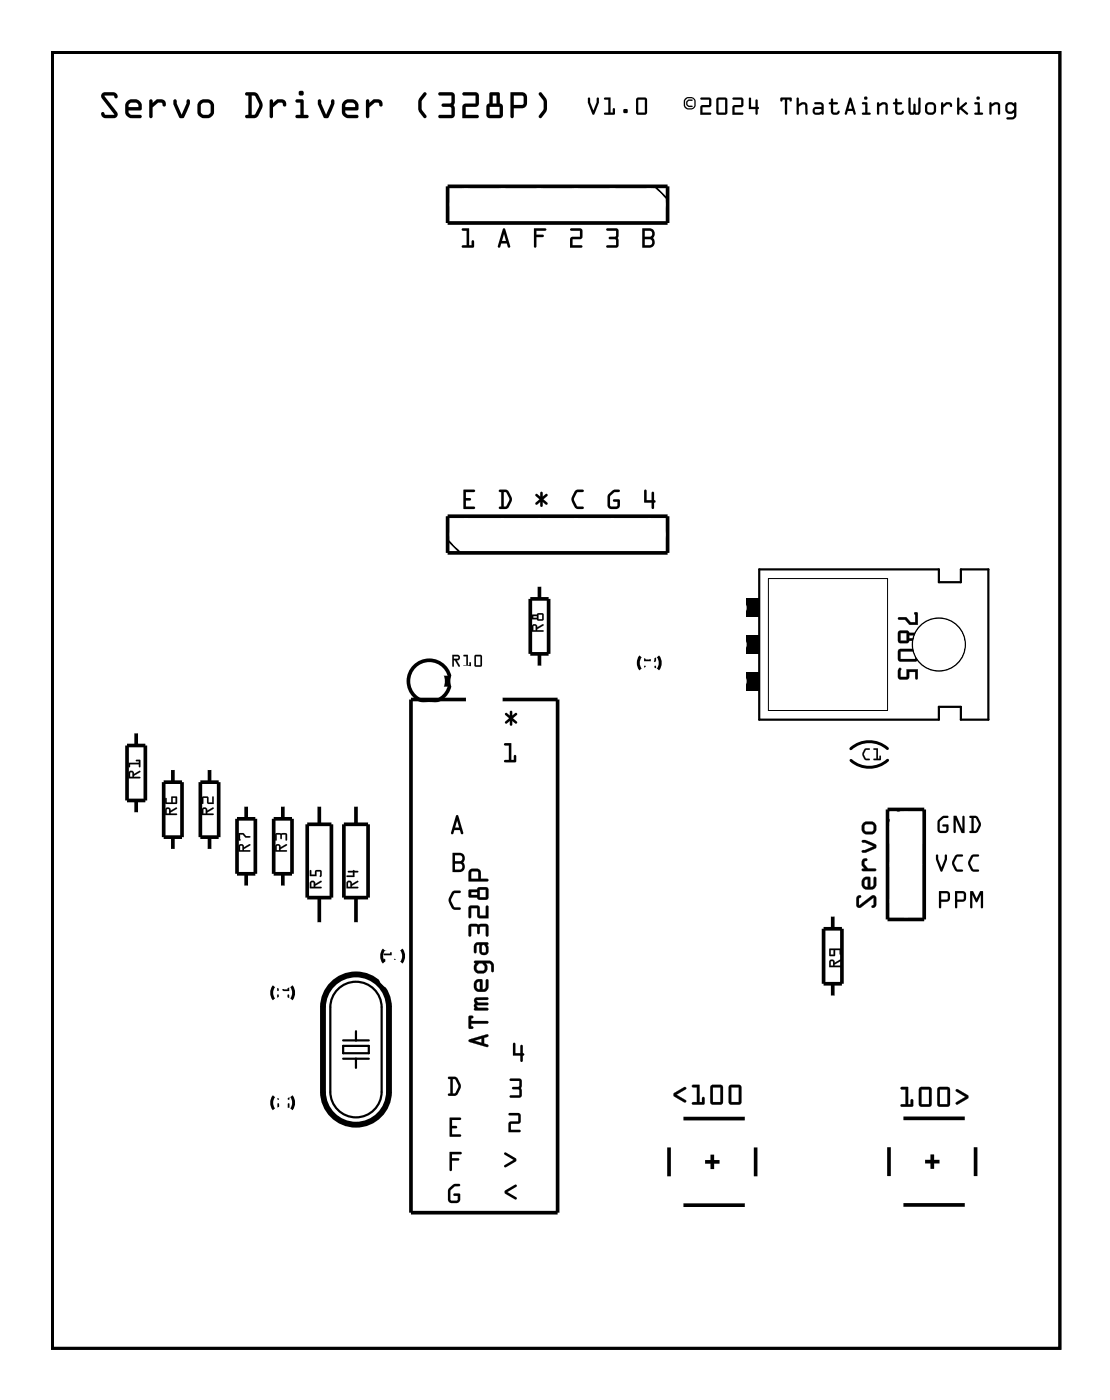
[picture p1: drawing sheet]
<svg xmlns="http://www.w3.org/2000/svg" width="77mm" height="97mm" viewBox="0 0 77 97" stroke-linecap="round" stroke-linejoin="round" font-family="sans-serif">
<path d="M3.6 3.6h69.8v89.8h-69.8zM44.4 45.5a.73 .73 0 0 0 0 .9M45.6 45.5a.73 .73 0 0 1 0 .9M61.5 51.9a1.9 1.9 0 0 0-2.6 0M61.5 52.7a1.9 1.9 0 0 1-2.5 0M19 76a.73 .73 0 0 0 0 .9M19 68.4a.73 .73 0 0 0 0 .8M20.2 76a.73 .73 0 0 1 0 .9M20.2 68.4a.73 .73 0 0 1 0 .8M26.6 65.8a.73 .73 0 0 0 0 .9M27.8 65.8a.73 .73 0 0 1 0 .9" fill="none" stroke="#000" stroke-width=".2"/>
<g fill="#000">
<path d="M30.8 46.9h.5v.6h-.5zM35 49.4l.3 .2v-.3h.1h.1v.3l.2-.2h.1v.1l-.3 .3 .3 .2v.1h-.1l-.2-.1v.2l-.1 .1-.1-.1v-.2l-.3 .1v-.1l.3-.2-.3-.3zM34.9 51.5h.5v1.2h.2v-.4h.1v.5h-.8v-.1h.4v-1l-.4-.1zM51.7 46.6h.9v1.2h-.9zM51.7 44h.9v1.3h-.9zM51.7 41.5h.9v1.3h-.9zM31.4 61.7h.4l.1 .1-.1 .1h-.3l-.3 .5 .3 .5h.3l.1 .1a.63 .63 0 0 1-.7-.1 .63 .63 0 0 1-.1-.7zM31.2 77.4l.7 .1v.1h-.6v.4h.3l.1 .1-.1 .1h-.3v.4h.6v.1l-.7 .1zM35.3 74.8h.8v1.2h-.8l.1-.1h.6v-.4h-.4l-.1-.1 .1-.1h.4v-.4h-.6zM35.6 72.3h.1v.7h.3v-.5l.2-.1v.6l.1 .1-.1 .1v.4l-.2-.1v-.3l-.5-.1zM35.3 77.1l.7 .1v.6l-.6 .1v.4h.6l.1 .1-.9 .1 .1-.7 .6-.1v-.4h-.6zM31.1 79.8h.8l.1 .1-.1 .1h-.6v.3h.4h.1l-.1 .1h-.4v.7l-.1 .1-.1-.1z"/>
<path d="M31.1 82.3a.62 .62 0 0 1 .8-.2v.1h-.4l-.3 .3v.7h.5v-.3l-.3-.1v-.1h.5a.56 .56 0 0 1-.1 .6 .61 .61 0 0 1-.7-.1l-.1-.6zM34.9 79.9h.2l.7 .5-.1 .1-.7 .4v-.2l.6-.3-.6-.4zM35 82.5l.8-.4v.1l-.6 .4 .6 .4v.1l-.8-.4z"/>
<path d="M3.6 3.6h69.8v89.8h-69.8zM3.6 3.6v89.8h69.8v-89.8z"/>
<path d="M7 6.5l.1 .3 .8 1.1-.6 .1-.1-.2h-.2a.28 .28 0 0 0 .3 .4h.6a.26 .26 0 0 0 .2-.2 .26 .26 0 0 0 0-.2l-.9-1.1 .6-.1 .1 .2h.2a.28 .28 0 0 0-.3-.4h-.5zM9 7.2l.4-.1 .1 .1 .1 .2h-.7zM8.7 7.1a.81 .81 0 0 0 .2 1l.9 .1v-.2h-.7l-.2-.2v-.1l.9-.1a.59 .59 0 0 0-.3-.7 .59 .59 0 0 0-.8 .2zM10.4 6.9l-.1 1.2 .2 .1 .1-.1v-.7l.4-.3h.2l.2 .3 .1-.2-.2-.3h-.4l-.3 .2v-.2zM12 6.9v.3l.4 .9 .3 .1a.59 .59 0 0 0 .3-.6 .56 .56 0 0 0 0-.7h-.1v.3l-.3 .7-.4-.7v-.3zM14 7.2l.1-.1 .4 .1 .1 .6-.1 .1-.1 .1-.4-.1-.1-.1zM13.7 7.1a.93 .93 0 0 0 .1 .9 .62 .62 0 0 0 1-.2v-.5a.62 .62 0 0 0-1.1-.2zM17.4 6.6l.3 .1 .3 .6-.4 .7h-.2zM17 6.4v.2h.2v1.4h-.2v.1l.1 .1h.5a.97 .97 0 0 0 .6-.9 .97 .97 0 0 0-.6-.9zM18.7 6.9v1.2l.1 .1 .1-.1v-.7l.4-.3h.3l.1 .3 .1-.2-.1-.3h-.5l-.3 .2v-.2zM20.7 6.5a.2 .2 0 0 0 .4 0 .2 .2 0 0 0-.4 0zM20.5 6.9v.2h.3v.9h-.3v.2h.9v-.2h-.4v-1.1zM22.1 6.9l-.1 .3 .4 .9 .3 .1a.59 .59 0 0 0 .3-.6 .56 .56 0 0 0 .1-.7h-.1l-.1 .3-.3 .7-.3-.7-.1-.3zM24 7.2l.4-.1 .1 .1 .1 .2h-.7zM23.8 7.1a.81 .81 0 0 0 .1 1l.9 .1v-.2h-.7l-.2-.2v-.1l.9-.1a.59 .59 0 0 0-.3-.7 .59 .59 0 0 0-.7 .2zM25.4 6.9v1.2l.1 .1 .1-.1v-.7l.4-.3h.2l.2 .3 .1-.2-.1-.3h-.5l-.3 .2v-.2zM29.3 6.4a1.1 1.1 0 0 0 .1 1.8l.1-.2a.94 .94 0 0 1 0-1.5v-.1zM30.4 6.4v.2h.1h.8l-.1 .5-.5 .1-.1 .1 .1 .1h.5l.1 .6h-.8l-.1 .1v.1h.9l.1-.1a.88 .88 0 0 0 0-.8 .88 .88 0 0 0 0-.8l-.1-.1zM32.1 6.4v.2h.8v.6h-.8l-.1 1h1.1l.1-.1-.1-.1h-.8v-.6l.8-.1 .1-.7-.1-.1-.2-.1zM33.9 7.4h.7v.6h-.7zM34.1 6.6h.3v.6h-.3zM33.9 6.4v.8h-.1l-.1 .2 .1 .7 .1 .1 .9-.1v-.7v-.2h-.2v-.8zM35.6 6.6l.6 .1v.5l-.6 .1zM35.4 6.4v1.8h.1l.1-.1v-.6h.7a.74 .74 0 0 0 0-1.1zM37.4 6.4l-.1 .1a.94 .94 0 0 1 0 1.5l.1 .2a1.08 1.08 0 0 0 0-1.8z"/>
<path d="M7 6.5l.1 .3 .8 1.1-.6 .1-.1-.2h-.2a.28 .28 0 0 0 .3 .4h.6a.26 .26 0 0 0 .2-.2 .26 .26 0 0 0 0-.2l-.9-1.2h.6l.2 .2h.1a.28 .28 0 0 0-.3-.4h-.5zM7 6.5l.3-.1h.5a.28 .28 0 0 1 .3 .4h-.1l-.2-.2h-.6l.9 1.2a.26 .26 0 0 1 0 .2 .26 .26 0 0 1-.2 .2h-.6a.29 .29 0 0 1-.3-.4h.2l.1 .2 .6-.1-.8-1.1zM9 7.2l.4-.1 .1 .1 .1 .2h-.7zM9 7.2l-.1 .2h.7l-.1-.2-.1-.1zM8.7 7.1a.81 .81 0 0 0 .2 1l.9 .1v-.2h-.7l-.2-.2v-.1l.9-.1a.59 .59 0 0 0-.3-.7 .59 .59 0 0 0-.8 .2zM8.7 7.1a.59 .59 0 0 1 .8-.2 .59 .59 0 0 1 .3 .7l-.9 .1 .1 .2 .7 .1 .1 .1v.1a1.02 1.02 0 0 1-1-.2 .93 .93 0 0 1-.1-.9zM10.4 6.9l-.1 1.2 .2 .1 .1-.1v-.7l.4-.3h.2l.2 .3 .1-.2-.2-.3h-.4l-.3 .2v-.2zM10.4 6.9h.2v.2l.3-.2h.4l.2 .3-.1 .2-.2-.3h-.2l-.4 .3v.7l-.1 .1-.2-.1zM12 6.9v.3l.4 .9 .3 .1a.59 .59 0 0 0 .3-.6 .56 .56 0 0 0 0-.7h-.1v.3l-.3 .8-.4-.8v-.3zM12 6.9h.2v.3l.4 .7 .3-.7v-.3h.2a1.74 1.74 0 0 1-.3 1.2l-.1 .1-.3-.1-.4-.9zM14 7.2l.1-.1 .4 .1 .1 .6-.1 .1-.1 .1-.4-.1-.1-.1zM14 7.2l-.1 .6 .1 .1 .4 .1 .1-.1 .1-.1-.1-.6-.4-.1zM13.7 7.1a.93 .93 0 0 0 .1 .9 .62 .62 0 0 0 1-.2v-.5a.62 .62 0 0 0-1.1-.2zM13.7 7.1a.62 .62 0 0 1 1.1 .2v.5l-.1 .3a.62 .62 0 0 1-1-.3zM17.4 6.6l.3 .1 .3 .6-.4 .7h-.2zM17.4 6.6v1.4h.2l.4-.7-.3-.6zM17 6.4v.2h.2v1.4h-.2v.2h.6l.3-.2a.99 .99 0 0 0-.3-1.6zM17 6.4h.8l.3 .7 .1 .3-.4 .7-.8 .1v-.2h.2v-1.4h-.2zM18.7 6.9v1.2l.1 .1 .1-.1v-.7l.4-.3h.3l.1 .3 .1-.2-.1-.3h-.5l-.3 .2v-.2zM18.7 6.9h.2v.2l.3-.2h.5l.1 .3-.1 .2-.1-.3h-.3l-.4 .3v.7l-.1 .1-.1-.1zM20.7 6.5a.2 .2 0 0 0 .4 0 .2 .2 0 0 0-.4 0zM20.7 6.5a.2 .2 0 0 1 .4 0 .2 .2 0 0 1-.4 0zM20.5 6.9v.2h.3v.9h-.3v.2h.9l-.1-.2h-.3v-1.1zM20.5 6.9h.5v1.1h.4v.2h-.9v-.2h.3v-.9h-.3zM22.1 6.9l-.1 .3 .4 .9 .3 .1a.59 .59 0 0 0 .3-.6 .56 .56 0 0 0 .1-.7h-.1l-.1 .3-.3 .8-.3-.8-.1-.3zM22.1 6.9h.1l.1 .3 .3 .7 .3-.7v-.3h.2a1.74 1.74 0 0 1-.3 1.2l-.1 .1-.3-.1-.4-.9zM24 7.2l.4-.1 .1 .1 .1 .2h-.7zM24 7.2l-.1 .2h.7l-.1-.2-.1-.1zM23.8 7.1a.81 .81 0 0 0 .2 1l.8 .1v-.2h-.7l-.2-.2v-.1l.9-.1a.59 .59 0 0 0-.3-.7 .59 .59 0 0 0-.7 .2zM23.8 7.1a.59 .59 0 0 1 .7-.2 .59 .59 0 0 1 .3 .7l-.9 .1 .1 .2 .7 .1 .1 .1v.1a1.02 1.02 0 0 1-1-.2 .93 .93 0 0 1 0-.9zM25.4 6.9v1.2l.1 .1 .1-.1v-.7l.4-.3h.2l.2 .3 .1-.2-.1-.3h-.5l-.3 .2v-.2zM25.4 6.9h.2v.2l.3-.2h.5l.1 .3-.1 .2-.2-.3h-.2l-.4 .3v.7l-.1 .1-.1-.1zM29.3 6.4a1.13 1.13 0 0 0 0 1.7l.1 .1 .2-.1-.4-.5v-.5l.4-.6-.2-.1zM29.3 6.4h.2l.1 .1a.94 .94 0 0 0 0 1.5l-.1 .2-.2-.1-.3-.6v-.6zM30.4 6.4v.2h.1h.8l-.1 .5-.5 .1-.1 .1 .1 .1h.5l.1 .6h-.8l-.1 .1v.1h.9l.1-.1a.88 .88 0 0 0 0-.8 .88 .88 0 0 0 0-.8l-.1-.1zM30.4 6.4h.9l.1 .1a.88 .88 0 0 1 0 .8 .88 .88 0 0 1 0 .8l-.1 .1h-.9v-.1l.1-.1h.8l-.1-.6h-.5l-.1-.1 .1-.1 .5-.1 .1-.5h-.8h-.1zM32.1 6.4v.2h.8v.6h-.8l-.1 1h1.1l.1-.1-.1-.1h-.8v-.6l.8-.1 .1-.7-.1-.1-.2-.1zM32.1 6.4h.8l.2 .1 .1 .1-.1 .7-.8 .1v.6h.8l.1 .1-.1 .1h-1.1l.1-1h.8v-.6h-.8zM33.9 7.4h.7v.6h-.7zM33.9 7.4v.6h.7v-.6zM34.1 6.6h.3v.6h-.3zM34.1 6.6v.6h.3v-.6zM33.9 6.4v.8h-.1l-.1 .2 .1 .7 .1 .1 .9-.1v-.7v-.2h-.2v-.8zM33.9 6.4h.7v.8h.2v.2v.7l-.9 .1-.1-.1-.1-.7 .1-.2h.1zM35.6 6.6l.6 .1v.5l-.6 .1zM35.6 6.6v.7l.6-.1v-.5zM35.4 6.4v1.8h.2v-.1v-.6h.7a.74 .74 0 0 0 0-1.1zM35.4 6.4h.9a.74 .74 0 0 1 0 1.1h-.7v.6l-.1 .1h-.1zM37.4 6.4l-.1 .1 .4 .6v.5l-.4 .5 .1 .1 .1-.1a1.13 1.13 0 0 0 0-1.7zM37.4 6.4h.1l.4 .5v.6l-.4 .6-.1 .1-.1-.2a.94 .94 0 0 0 0-1.5z"/>
<path d="M32 15.8v.2h.3v1h-.3v.1h.8v-.4h-.1v.3h-.2v-1.2zM34.9 16.2l.2 .5h-.3zM34.9 15.8l-.4 1.3h.1l.1-.2h.4l.2 .3 .1-.1-.4-1.2zM37 15.8v1.3l.1 .1 .1-.1v-.7h.4l.1-.1h-.1h-.4v-.3h.6l.1-.1-.1-.1zM39.5 15.8l.1 .2h.6v.4l-.7 .1v.7l.8-.1v-.1h-.6v-.4l.6-.1v-.6zM42 15.8l.1 .2h.6v.4h-.4l-.1 .1 .1 .1h.4v.4h-.6l-.1 .1h.8v-1.2zM44.7 16.6h.4v.3l-.4 .1zM44.7 16h.4v.4h-.4zM44.5 15.8v1.4a.81 .81 0 0 0 .8-.2v-.4l-.1-.1 .2-.3a.35 .35 0 0 0-.4-.4z"/>
<path d="M32 15.8v.2h.3v1h-.3v.1h.8v-.4h-.1v.3h-.2v-1.2zM32 15.8h.5v1.2h.2v-.3h.1v.4h-.8v-.1h.3v-1h-.3zM34.9 16.2l.2 .5h-.3zM34.9 16.2l-.1 .5h.3zM34.9 15.8l-.4 1.3h.1l.1-.2h.4l.2 .3v-.1l-.3-1.2zM34.9 15.8l.1 .1 .4 1.2-.1 .1-.2-.3h-.4l-.1 .3-.1-.1zM37 15.8v1.3l.1 .1 .1-.1v-.7h.4l.1-.1h-.1h-.4v-.3h.6l.1-.1-.1-.1zM37 15.8h.8l.1 .1-.1 .1h-.6v.3h.4h.1l-.1 .1h-.4v.7l-.1 .1-.1-.1zM39.5 15.8l.1 .2h.6v.4l-.7 .1v.7l.8-.1v-.1h-.6v-.4l.6-.1v-.6zM39.5 15.8l.8 .1v.6l-.6 .1v.4h.6v.1l-.8 .1v-.7l.7-.1v-.4h-.6zM42 15.8l.1 .2h.6v.4h-.4l-.1 .1 .1 .1h.4v.4h-.6l-.1 .1h.8v-1.2zM42 15.8l.8 .1v1.2h-.8l.1-.1h.6v-.4h-.4l-.1-.1 .1-.1h.4v-.4h-.6zM44.7 16.6h.4v.3l-.4 .1zM44.7 16.6v.4l.4-.1v-.3zM44.7 16h.4v.4h-.4zM44.7 16v.4h.4v-.4zM44.5 15.8v1.4a.81 .81 0 0 0 .8-.2 .4 .4 0 0 0-.1-.5l.2-.3-.1-.3-.3-.1zM44.5 15.8h.5a.39 .39 0 0 1 .4 .3 .39 .39 0 0 1-.2 .4 .39 .39 0 0 1 .1 .4 .39 .39 0 0 1-.3 .3l-.5-.1z"/>
<path d="M40.8 6.8l-.1 .3 .3 .8h.2l.3-.8v-.3h-.1l-.1 .3-.2 .6-.2-.6v-.3zM41.9 6.8v.1h.2v.9h-.2v.1h.7v-.4h-.1v.3h-.2v-1zM43.2 7.6v.2h.3v-.2zM44.2 6.9h.5v.9h-.5zM44.1 6.8v1.1h.7v-1.1zM47.5 6.9l.2-.1 .3 .1 .1 .1-.1 .4-.3 .1-.2-.1v-.4zM47.6 7v.3l.1 .1h.3v-.1h-.3l-.1-.1 .1-.2h.3v-.1h-.3zM47.3 7.2a.45 .45 0 0 0 .9 0 .45 .45 0 0 0-.9 0zM48.5 6.8l.1 .1h.5v.4h-.5l-.1 .7 .8-.1-.1-.1h-.5v-.4h.5v-.6zM49.8 6.9h.4v.9h-.4zM49.7 6.8v1.1h.6v-1.1zM50.8 6.8v.1h.6v.4h-.6l-.1 .7 .8-.1-.1-.1h-.5v-.4h.6v-.6zM51.9 6.8v.8h.4v.3h.2v-.3l.1-.1-.1-.1v-.5l-.2 .1v.4h-.3v-.6zM54.1 6.8v.2l.3-.1v1l.1 .1v-.1v-1h.2l.1 .1 .1-.2h-.1zM55.2 6.8v1.1h.1v-.5l.3-.2 .2 .1v.6h.1v-.6a.34 .34 0 0 0-.6-.1v-.4zM56.5 7.6h.3l.1 .1-.4 .1zM56.4 7.1l.1 .1 .4 .1v.1l-.5 .1-.1 .1 .1 .3h.6l.1-.6-.1-.2zM57.6 6.8v.3l-.2 .1h.2v.5a.32 .32 0 0 0 .3 .3 .32 .32 0 0 0 .3-.2l-.1-.1-.2 .1h-.2v-.6h.4l-.4-.1v-.3zM58.9 7.1l.1 .4h-.2zM58.9 6.8l-.4 1.1h.2v-.2h.4l.1 .3 .1-.1-.3-1.1zM59.9 6.8a.12 .12 0 0 0 .2 0 .12 .12 0 0 0-.2 0zM59.7 7.1v.1h.2v.6h-.2v.1h.6v-.1h-.2v-.7zM60.8 7.1v.8v.1l.1-.1v-.5l.3-.2 .2 .1v.6h.1v-.6a.34 .34 0 0 0-.6-.1v-.1zM62 6.8v.3l-.1 .1h.1v.5a.32 .32 0 0 0 .3 .3 .32 .32 0 0 0 .3-.2v-.1l-.2 .1h-.2v-.6h.3l-.3-.1-.1-.3zM63 6.8l-.1 1 .1 .1h.7l.1-.1v-1h-.2v1l-.2-.1v-.4v-.1l-.1 .1v.4l-.2 .1v-1zM64.3 7.3h.4v.5h-.4zM64.1 7.5a.44 .44 0 0 0 .8 0 .44 .44 0 0 0-.8 0zM65.2 7.1v.8l.1 .1 .1-.1v-.4l.2-.3 .2 .1 .1 .1 .1-.1a.33 .33 0 0 0-.5-.2l-.1 .1-.1-.1zM66.3 6.8v1.1h.1l.1-.3 .4 .3h.2v-.1l-.4-.3 .3-.3v-.1h-.1l-.4 .3v-.6zM67.7 6.8a.12 .12 0 0 0 .2 0 .12 .12 0 0 0-.2 0zM67.5 7.1v.1h.2v.6h-.2v.1h.6v-.1h-.2v-.7zM68.6 7.1l-.1 .8 .1 .1 .1-.1v-.5l.3-.2 .1 .1v.6h.2v-.6a.34 .34 0 0 0-.6-.1v-.1zM69.9 7.3l.2-.1 .2 .2v.2l-.2 .1h-.2l-.1-.1zM69.7 7.2l-.1 .4a.35 .35 0 0 0 .3 .3 .35 .35 0 0 0 .4-.1l-.1 .3h-.4l-.1 .2a.57 .57 0 0 0 .7-.1v-1.1l-.1 .1-.2-.1z"/>
<path d="M40.8 6.8l-.1 .3 .3 .8h.2l.3-.8v-.3h-.1l-.1 .3-.2 .6-.2-.6v-.3zM40.8 6.8h.1v.3l.2 .6 .2-.6 .1-.3h.1v.3l-.3 .8h-.2l-.3-.8zM41.9 6.8v.1h.2v.9h-.2v.1h.7v-.4h-.1v.3h-.2v-1zM41.9 6.8h.4v1h.2v-.3h.1v.4h-.7v-.1h.2v-.9h-.2zM43.2 7.6v.2h.3v-.2zM43.2 7.6h.3v.2h-.3zM44.2 6.9h.5v.9h-.5zM44.2 6.9v.9h.5v-.9zM44.1 6.8v1.1h.7v-1.1zM44.1 6.8h.7v1.1h-.7zM47.5 6.9l.2-.1 .3 .1 .1 .1-.1 .4-.3 .1-.2-.1v-.1zM47.5 6.9v.1v.4l.2 .1 .3-.1 .1-.1-.1-.4-.3-.1zM47.6 7v.3l.1 .1h.3l-.4-.2 .1-.2h.3v-.1h-.3zM47.6 7l.1-.1h.3v.1h-.3l-.1 .2 .1 .1h.3v.1h-.3l-.1-.1zM47.3 7.2a.45 .45 0 0 0 .9 0 .45 .45 0 0 0-.9 0zM47.3 7.2a.45 .45 0 0 1 .9 0 .45 .45 0 0 1-.9 0zM48.5 6.8l.1 .1h.5v.4h-.5l-.1 .7 .8-.1-.1-.1h-.5v-.4h.5v-.6zM48.5 6.8h.7v.6h-.5v.4h.5l.1 .1-.8 .1 .1-.7h.5v-.4h-.5zM49.8 6.9h.4v.9h-.4zM49.8 6.9v.9h.4v-.9zM49.7 6.8v1.1h.6v-1.1zM49.7 6.8h.6v1.1h-.6zM50.8 6.8v.1h.6v.4h-.6l-.1 .7 .8-.1-.1-.1h-.5v-.4h.6v-.6zM50.8 6.8h.7v.6h-.6v.4h.5l.1 .1-.8 .1 .1-.7h.6v-.4h-.6zM51.9 6.8v.8h.4v.3h.2v-.3l.1-.1-.1-.1v-.5l-.2 .1v.4h-.3v-.6zM51.9 6.8h.1v.6h.3v-.4l.2-.1v.5l.1 .1-.1 .1v.3h-.2v-.3h-.4zM54.1 6.8v.2l.3-.1v1l.1 .1v-.1v-1h.2l.1 .1 .1-.2h-.1zM54.1 6.8h.7h.1l-.1 .2-.1-.1h-.2v1v.1l-.1-.1v-1l-.3 .1zM55.2 6.8v1.1h.1v-.5l.3-.2 .2 .1v.6h.1v-.6a.34 .34 0 0 0-.6-.1v-.4zM55.2 6.8h.1v.4l.3-.1a.3 .3 0 0 1 .3 .2v.6h-.1v-.6l-.2-.1-.3 .2v.5h-.1zM56.5 7.6h.3l.1 .1-.4 .1zM56.5 7.6v.2l.4-.1-.1-.1zM56.4 7.1l.1 .1 .4 .1v.1l-.5 .1-.1 .1 .1 .3h.6l.1-.6-.1-.2zM56.4 7.1h.6l.1 .2-.1 .6h-.6l-.1-.2 .1-.2 .5-.1v-.1l-.4-.1zM57.6 6.8v.3l-.2 .1h.2v.5a.36 .36 0 0 0 .5 .2l.1-.1-.1-.1-.2 .1-.2-.1v-.5h.3v-.1h-.3v-.3zM57.6 6.8h.1v.3l.4 .1h-.4v.6h.2l.3-.1-.2 .2a.34 .34 0 0 1-.4-.2v-.5h-.2l.2-.1zM58.9 7.1l.1 .4h-.2zM58.9 7.1l-.1 .4h.2zM58.9 6.8l-.4 1.1h.2v-.2h.4l.1 .3 .1-.1-.3-1.1zM58.9 6.8h.1l.3 1.1-.1 .1-.1-.3h-.4v.2h-.2zM59.9 6.8a.12 .12 0 0 0 .2 0 .12 .12 0 0 0-.2 0zM59.9 6.8a.12 .12 0 0 1 .2 0 .12 .12 0 0 1-.2 0zM59.7 7.1v.1h.2v.6h-.2v.1h.6v-.1h-.2v-.7zM59.7 7.1h.4v.7h.2v.1h-.6v-.1h.2v-.6h-.2zM60.8 7.1v.8v.1l.1-.1v-.5l.3-.2 .2 .1v.6h.1v-.6a.34 .34 0 0 0-.6-.1v-.1zM60.8 7.1h.1v.1l.2-.1a.3 .3 0 0 1 .4 .2v.6h-.1v-.6l-.2-.1-.3 .2v.5l-.1 .1v-.1zM62 6.8v.3l-.1 .1h.1v.5a.36 .36 0 0 0 .5 .2l.1-.1v-.1l-.2 .1-.2-.1v-.5h.3v-.1h-.3l-.1-.3zM62 6.8h.1l.1 .3 .3 .1h-.3v.6h.2l.2-.1-.1 .2a.34 .34 0 0 1-.5-.2v-.5h-.1l.1-.1zM63 6.8l-.1 1 .1 .1h.7l.1-.1v-1h-.2v1l-.2-.1v-.4v-.1l-.1 .1v.4l-.2 .1v-1zM63 6.8h.1v1l.2-.1v-.4l.1-.1v.1v.4l.2 .1v-1h.2v1l-.1 .1h-.7l-.1-.1zM64.3 7.3h.4v.5h-.4zM64.3 7.3v.5h.4v-.5zM64.1 7.5a.44 .44 0 0 0 .8 0 .44 .44 0 0 0-.8 0zM64.1 7.5a.44 .44 0 0 1 .8 0 .44 .44 0 0 1-.8 0zM65.2 7.1v.8l.1 .1 .1-.1v-.4l.2-.3 .2 .1 .1 .1 .1-.1a.32 .32 0 0 0-.5-.2l-.1 .2-.1-.2zM65.2 7.1h.1l.1 .1 .2-.1a.32 .32 0 0 1 .4 .2l-.1 .1-.1-.1-.2-.1-.2 .3v.4l-.1 .1-.1-.1zM66.3 6.8v1.1h.1l.1-.3 .4 .3h.2v-.1l-.4-.3 .3-.3v-.1h-.1l-.4 .3v-.6zM66.3 6.8h.2v.6l.4-.3h.1v.1l-.3 .3 .4 .3v.1h-.2l-.4-.3-.1 .3h-.1zM67.7 6.8a.12 .12 0 0 0 .2 0 .12 .12 0 0 0-.2 0zM67.6 6.8a.15 .15 0 0 1 .3 0 .15 .15 0 0 1-.3 0zM67.5 7.1v.1h.2v.6h-.2v.1h.6v-.1h-.2v-.7zM67.5 7.1h.4v.7h.2v.1h-.6v-.1h.2v-.6h-.2zM68.6 7.1l-.1 .8 .1 .1 .1-.1v-.5l.3-.2 .1 .1v.6h.2v-.6a.34 .34 0 0 0-.6-.1v-.1zM68.6 7.1h.1v.1l.2-.1a.3 .3 0 0 1 .4 .2v.6h-.2v-.6l-.1-.1-.3 .2v.5l-.1 .1-.1-.1zM69.9 7.3l.2-.1 .2 .2v.2l-.2 .1h-.2l-.1-.1zM69.9 7.3l-.1 .3 .1 .1h.2l.2-.1v-.2l-.2-.2zM69.7 7.2v.4l.1 .2a.34 .34 0 0 0 .5 0l-.1 .3h-.4l-.1 .2a.57 .57 0 0 0 .7-.1v-1.1l-.1 .1-.2-.1zM69.7 7.2l.4-.1 .2 .1 .1-.1v1.1a.57 .57 0 0 1-.7 .1l.1-.2h.4l.1-.3-.4 .1-.2-.2-.1-.3z"/>
<path d="M32.1 33.9v1.4l.8-.1-.1-.1h-.5v-.4h.3v-.1v-.1h-.3v-.4h.5l.1-.1zM34.9 34.1h.2l.2 .5-.3 .5h-.1zM34.6 34v.1h.1v1l-.1 .1v.1h.4a.7 .7 0 0 0 .4-.9 .7 .7 0 0 0-.8-.5zM37.1 34.2v.2l.3 .2-.3 .2v.2h.1l.2-.2v.2l.1 .1 .1-.1v-.2l.2 .2h.1v-.2l-.2-.2 .2-.2v-.2h-.1l-.2 .2v-.2l-.1-.1-.1 .1v.2l-.2-.2zM39.9 34a.76 .76 0 0 0 .1 1.3h.4l.1-.1-.1-.1h-.4l-.2-.6 .2-.4h.4l.1-.1-.1-.1zM42.2 34.2l-.1 .3v.6a.58 .58 0 0 0 .8 0l.1-.4-.1-.1h-.3l-.1 .1 .1 .1h.2v.3h-.4l-.1-.1v-.6l.3-.3h.3v-.2a.65 .65 0 0 0-.7 .3zM44.7 34l-.1 .8h.5v.4h.2v-.4l.1-.1h-.1v-.6l-.2 .1v.5h-.3v-.7z"/>
<path d="M32.1 33.9v1.4l.8-.1-.1-.1h-.5v-.4h.3v-.1v-.1h-.3v-.4h.5l.1-.1zM32.1 33.9l.8 .1-.1 .1h-.5v.4h.3v.1v.1h-.3v.4h.5l.1 .2h-.8zM34.9 34.1h.2l.2 .5-.3 .5h-.1zM34.9 34.1v1h.1l.3-.5-.2-.5zM34.6 34v.1h.1v1h-.1v.1l.4 .1 .3-.2a.71 .71 0 0 0 .1-.8 .71 .71 0 0 0-.8-.4zM34.6 34h.6l.2 .4 .1 .3-.3 .5-.6 .1v-.2h.1v-1h-.1zM37.1 34.2v.2l.3 .2-.3 .2v.2l.3-.2v.2l.1 .1 .1-.1v-.2l.2 .2h.1v-.2l-.3-.2 .3-.2v-.2h-.1l-.2 .2v-.2l-.1-.1-.1 .1v.2zM37.1 34.2h.1l.2 .2v-.2l.1-.1 .1 .1v.2l.2-.2h.1v.2l-.2 .2 .2 .2v.2h-.1l-.2-.2v.2l-.1 .1-.1-.1v-.2l-.2 .2h-.1v-.2l.3-.2-.3-.2zM39.9 34l-.1 .1a.76 .76 0 0 0 0 1l.2 .2h.4l.1-.1-.1-.1h-.4l-.2-.5 .2-.5h.4v-.1zM39.9 34l.5-.1 .1 .1-.1 .1h-.4l-.2 .5 .2 .5h.4v.2a.63 .63 0 0 1-.6-.2 .63 .63 0 0 1-.2-.7zM42.2 34.2l-.1 .3v.6a.58 .58 0 0 0 .8 0l.1-.4-.1-.1h-.3l-.1 .1 .3 .1v.3h-.4l-.1-.1v-.6l.3-.3h.3v-.2a.65 .65 0 0 0-.7 .3zM42.2 34.2l.3-.2 .4-.1 .1 .1-.1 .1h-.3l-.3 .2v.8h.5v-.3l-.3-.1v-.1h.4a.57 .57 0 0 1-.1 .6 .62 .62 0 0 1-.7-.1v-.6zM44.7 34l-.1 .8h.5v.4h.2v-.4l.1-.1h-.1v-.6l-.2 .1v.5h-.3v-.7zM44.7 34h.1v.7h.3v-.5l.2-.1v.6h.1l-.1 .1v.4h-.2v-.4h-.5z"/>
<path d="M9 53.5h.2v.3h-.2zM9 53.5v.3h.2v-.3zM9 53.5l-.1 .4h.8v-.1h-.4l.4-.4-.4 .2-.1-.1zM8.9 53.5h.3l.1 .1 .4-.2v.1l-.4 .3h.4v.1h-.8zM8.9 52.9l.1 .3v-.2h.6v.2l.1-.1v-.4h-.3h.2v.2zM8.9 52.9h.7v-.1l-.2-.1 .3-.1v.5l-.1 .1v-.2h-.6v.2z"/>
<path d="M9 53.5h.2v.3h-.2zM9 53.5l-.1 .4h.8v-.1h-.4l.4-.4-.4 .2-.1-.1zM8.9 52.9l.1 .3v-.2h.6v.2l.1-.1v-.5l-.3 .1 .2 .1v.1z"/>
<path d="M11.6 56.1h.1v.3h-.2zM11.6 56.1v.3h.1v-.3zM11.5 56v.5h.7v-.1h-.4l.4-.4-.4 .2v-.2zM11.5 56h.3v.2l.5-.2-.1 .1-.4 .2v.1h.4l.1 .1h-.9zM12 55.3h.2v.3h-.2zM12 55.3v.3h.2v-.3zM11.5 55.3v.4h.7v-.5h-.3v.4h-.4v-.3zM11.5 55.3h.1v.3h.3v-.4h.4v.5h-.8z"/>
<path d="M11.6 56.1h.1v.3h-.1zM11.5 56l-.1 .5h.9l-.1-.1h-.4l.5-.4-.5 .2v-.2zM12 55.3h.2v.3h-.2zM11.5 55.3v.4h.8v-.5h-.4v.4h-.3v-.3z"/>
<path d="M14.1 56.1h.1l.1 .3h-.2zM14.1 56.1v.3h.2l-.1-.3zM14 56v.5h.8v-.1h-.4l.4-.4-.4 .2-.1-.2zM14 56h.3l.1 .2 .4-.2v.1l-.4 .2v.1h.4v.1h-.8zM14 55.2v.5h.1v-.4h.2l.1 .4h.4v-.5h-.1v.4h-.3v-.4zM14 55.2h.4v.4h.3v-.4h.1v.5h-.4l-.1-.4h-.2v.4h-.1z"/>
<path d="M14.1 56.1h.1l.1 .3h-.2zM14 56v.5h.8v-.1h-.4l.4-.4-.4 .2-.1-.2zM14 55.2v.5h.1v-.4h.2l.1 .4h.4v-.5h-.1v.4h-.3v-.4z"/>
<path d="M16.6 58.6h.2v.3h-.2zM16.7 58.6l-.1 .3h.2v-.3zM16.6 58.5l-.1 .5h.8v-.1h-.4l.4-.4-.4 .2-.1-.2zM16.6 58.5h.3v.2l.4-.2v.1l-.4 .2v.1h.4v.1h-.8zM16.5 57.7l.1 .5h.1l-.1-.4h.2l.2 .2h.3l-.3-.1-.1-.2zM16.5 57.7h.4l.2 .2 .3 .1h-.4l-.2-.2h-.2l.1 .4-.1 .1z"/>
<path d="M16.6 58.6h.2v.3h-.2zM16.6 58.5l-.1 .5h.8v-.1h-.4l.4-.4-.4 .2v-.2zM16.5 57.7l.1 .6 .1-.1-.1-.4h.2l.2 .2h.3l-.2-.1-.2-.2z"/>
<path d="M19.2 58.6h.1v.3h-.1zM19.2 58.6v.3h.1v-.3zM19.1 58.5v.5h.8l-.1-.1h-.4l.5-.4-.5 .2v-.2zM19.1 58.5h.3v.2l.5-.2v.1l-.5 .2v.1h.4l.1 .1h-.8zM19.1 57.8v.4h.1v-.4h.2l.1 .3v-.3h.3v.4h.1v-.4zM19.1 57.8h.8v.4h-.1v-.4l-.3 .1v.3l-.1-.3-.2-.1v.4h-.1z"/>
<path d="M19.2 58.6h.1v.3h-.1zM19.1 58.5v.5h.8l-.1-.1h-.4l.5-.4-.5 .2v-.2zM19.1 57.8v.4h.1v-.4h.2l.1 .3v-.3h.3v.4h.1v-.4z"/>
<path d="M31.4 45.5h.3l.1 .1h-.4zM31.3 45.4l.1 .8v-.4l.4 .4-.2-.4 .2-.1v-.3zM32.1 45.4v.1h.2v.6h-.2v.1h.5v-.3h-.1v.2h-.1v-.7zM33 45.5h.3v.6h-.3zM32.9 45.4v.8h.5v-.8z"/>
<path d="M31.4 45.5h.3l.1 .1-.4 .1zM31.4 45.5v.1h.4l-.1-.1zM31.3 45.4l.1 .8v-.4l.4 .4-.2-.4 .2-.1v-.3zM31.3 45.4h.5v.3l-.2 .1 .3 .4h-.1l-.3-.4h-.1l.1 .4h-.1zM32.1 45.4v.1h.2v.6h-.2v.1h.5v-.3h-.1v.2h-.1v-.7zM32.1 45.4h.3v.7h.1v-.2h.1v.3h-.5v-.1h.2v-.6h-.2zM33 45.5h.3v.6h-.3zM33 45.5v.6h.3v-.6zM32.9 45.4v.8h.5v-.8zM32.9 45.4h.5v.8h-.5z"/>
<path d="M31.7 56.9l.1 .4h-.3zM31.6 56.5l-.4 1.2 .2 .1 .1-.3h.4l.1 .3 .1-.1-.3-1.2z"/>
<path d="M31.7 56.9l.1 .4h-.3zM31.7 56.9l-.2 .4h.3zM31.6 56.5l-.4 1.2 .2 .1 .1-.3h.4l.1 .3 .1-.1-.3-1.2zM31.6 56.5h.2l.3 1.2-.1 .1-.1-.3h-.4l-.1 .3-.2-.1z"/>
<path d="M31.5 59.8l.5 .1v.3l-.5 .1zM31.5 59.3h.5v.3l-.5 .1zM31.4 59.1v1.3a.8 .8 0 0 0 .8-.1v-.4l-.1-.1 .1-.4a.35 .35 0 0 0-.3-.3z"/>
<path d="M31.5 59.8l.5 .1v.3l-.5 .1zM31.5 59.8v.5l.5-.1v-.3zM31.5 59.3h.5v.3l-.5 .1zM31.5 59.3v.4l.5-.1v-.3zM31.4 59.1v1.3a.8 .8 0 0 0 .8-.1 .39 .39 0 0 0-.1-.5l.1-.3-.1-.3-.2-.1zM31.4 59.1h.5a.38 .38 0 0 1 .3 .3 .38 .38 0 0 1-.1 .4 .39 .39 0 0 1 .1 .4 .39 .39 0 0 1-.3 .2h-.5z"/>
<path d="M35 49.4v.1l.3 .3-.3 .2v.1l.3-.1v.2l.1 .1 .1-.1v-.2l.3 .1v-.1l-.3-.2 .3-.3v-.1l-.3 .2v-.3h-.1h-.1v.3zM35 49.4h.1l.2 .2v-.3l.1-.1 .1 .1v.3l.2-.2h.1v.1l-.3 .3 .3 .2v.1h-.1l-.2-.1v.2l-.1 .1-.1-.1v-.2l-.2 .1h-.1v-.1l.3-.2-.3-.3z"/>
<path d="M34.9 51.5v.1l.4 .1v1h-.4v.1h.8v-.5h-.1v.4h-.2v-1.2zM34.9 51.5h.5v1.2h.2v-.4h.1v.5h-.8v-.1h.4v-1l-.4-.1z"/>
<path d="M37 43.4h.1v.3h-.2zM37 43.4v.3h.1v-.3zM36.9 43.3v.5h.7v-.1h-.4l.4-.4-.4 .2v-.2zM36.9 43.3h.3v.2l.5-.2-.1 .1-.4 .2v.1h.4l.1 .1h-.9zM37.3 42.6h.3v.3h-.3zM37.3 42.6v.3h.3v-.3zM36.9 42.7h.3v.1h-.3zM37 42.7v.1h.2v-.1zM36.9 42.6v.3h.3l.1 .1h.3v-.5h-.3l-.1 .1zM36.9 42.6h.3l.1-.1h.3v.5h-.3l-.1-.1h-.3z"/>
<path d="M37 43.4h.1v.3h-.1zM36.9 43.3l-.1 .5h.9l-.1-.1h-.4l.5-.4-.5 .2v-.2zM37.3 42.6h.3v.3h-.3zM37 42.7h.2v.1h-.2zM36.9 42.6v.3h.3l.1 .1h.3v-.5h-.3l-.1 .1z"/>
<path d="M44.6 46.1v.1a.41 .41 0 0 0 .5 .5 .41 .41 0 0 0 .3-.6l-.1 .1v.2l-.3 .2-.3-.2v-.2zM44.6 45.4v.4h.5v-.3h.2v.3l.1 .1v-.1v-.4h-.3l-.1 .1v.2h-.3v-.3z"/>
<path d="M44.6 46.2l.1 .3 .2 .1h.3l.2-.1v-.4l-.1 .3-.3 .2-.3-.2v-.2zM44.6 46.1h.1l.1 .3 .2 .1 .3-.1 .1-.3a.36 .36 0 0 1 0 .5 .36 .36 0 0 1-.5 0l-.3-.1zM44.6 45.4v.4h.5v-.3h.2v.3h.1v-.4h-.3l-.1 .1v.2h-.3v-.3zM44.6 45.4h.1v.3h.3v-.2l.1-.1h.3v.4v.1l-.1-.1v-.3h-.2v.3h-.5z"/>
<path d="M59.9 51.9a.43 .43 0 0 0-.1 .5 .43 .43 0 0 0 .5 .3l-.1-.1h-.2l-.1-.3 .1-.3 .3-.1zM60.5 51.9l.2 .1v.6h-.2v.1h.5v-.3h-.1v.2h-.1v-.7z"/>
<path d="M59.9 51.9l-.1 .4 .1 .3 .4 .1-.1-.1h-.2l-.2-.3 .2-.3h.2l.1-.1zM59.9 51.9h.4l-.3 .1-.1 .3 .1 .2 .3 .1a.36 .36 0 0 1-.5 0 .36 .36 0 0 1 0-.4zM60.5 51.9l.2 .1v.6h-.2v.1h.5v-.3h-.1v.2h-.1v-.7zM60.5 51.9h.3v.7h.1v-.2h.1v.3h-.5v-.1h.2v-.6l-.2-.1z"/>
<path d="M62.2 42.8l.1 .1h.4l.3 .4h.6v-.8l-.1-.1-.2 .1 .1 .1v.5h-.3l-.3-.3zM62.4 43.9h.4v.5h-.4zM63 44h.4v.2h-.4zM62.3 43.7v.8l.5 .1 .2-.2h.6v-.5h-.6l-.2-.2zM62.4 45.1h1v.6h-1zM62.3 45v.8h1.2v-.8zM62.3 46.3l-.1 .2 .1 .5 .5 .1 .2-.2v-.3h.4v.4l.2 .1v-.7h-.8v.5h-.4v-.5v-.1z"/>
<path d="M62.2 42.8l.1 .1h.4l.3 .4h.6v-.8l-.1-.1-.2 .1 .1 .1v.5h-.3l-.3-.3zM62.2 42.8h.6l.3 .3h.3v-.5l-.1-.1 .2-.1 .1 .1v.8h-.6l-.3-.4-.4 .1zM62.4 43.9h.4v.5h-.4zM62.4 43.9v.5h.4v-.5zM63 44h.4v.2h-.4zM63 44v.2h.4v-.2zM62.3 43.8v.7l.5 .1 .2-.2h.6v-.5h-.6l-.2-.2zM62.3 43.7h.5l.2 .2h.6v.5h-.6l-.2 .2-.5-.1zM62.4 45.1h1v.6h-1zM62.4 45.1v.6h1v-.6zM62.3 45v.8h1.2v-.8zM62.3 45h1.2v.8h-1.2zM62.3 46.3v.7l.5 .1 .2-.2v-.3h.4v.4l.2 .1v-.7h-.8v.5h-.4v-.5zM62.3 46.3h.1l.1 .1-.1 .5h.4v-.5h.8v.7l-.2-.1v-.4h-.4v.3l-.2 .2-.5-.1-.1-.5z"/>
<path d="M65 56.8a1.02 1.02 0 0 0 0 .9h.5h.1l.1-.5-.1-.1-.3 .1 .3 .1-.1 .2-.3 .1-.1-.1v-.6l.3-.2h.3l-.1-.2a.58 .58 0 0 0-.6 .3zM66.1 56.5v1.2l.1-.1v-.8l.4 .9h.2v-1.1h-.1v.9l-.4-1zM67.5 56.7h.1l.2 .4-.2 .5h-.1zM67.2 56.6v.1h.1v.9h-.1v.1a.61 .61 0 0 0 .8-.6 .61 .61 0 0 0-.8-.5z"/>
<path d="M65 56.8a1.02 1.02 0 0 0 0 .9h.5h.1l.1-.5-.1-.1-.3 .1 .3 .1-.1 .2-.3 .1-.1-.1v-.6l.3-.2h.3l-.1-.2a.57 .57 0 0 0-.6 .3zM65 56.8l.3-.2 .3-.1 .1 .1-.3 .1-.3 .3v.5l.1 .1h.3l.1-.1v-.2h-.3v-.2h.4v.6h-.2h-.5a1.02 1.02 0 0 1 0-.9zM66.1 56.5v1.2l.1-.1v-.8l.4 .9h.2v-1.1h-.1v.9l-.4-1zM66.1 56.5h.2l.4 1v-.9l.1-.1v1.2h-.2l-.4-.9v.8l-.1 .1zM67.5 56.7h.1l.2 .4-.2 .5h-.1zM67.5 56.7v.9h.1l.2-.5-.2-.4zM67.2 56.6v.1h.1v.9h-.1v.1h.4l.2-.1a.63 .63 0 0 0 .1-.7 .63 .63 0 0 0-.7-.4zM67.2 56.5l.5 .1 .2 .4 .1 .2-.3 .5h-.5v-.1h.1v-.9h-.1z"/>
<path d="M19.2 68.9v.1a.41 .41 0 0 0 .4 .4 .41 .41 0 0 0 .4-.5l-.1 .1v.2l-.3 .1-.3-.1v-.2zM19.2 68.2v.5l.1-.1v-.3h.3v.3l.4 .1v-.5h-.1v.4h-.2l-.1-.4z"/>
<path d="M19.2 68.9v.3l.3 .2h.3l.2-.2v-.3l-.1 .3-.3 .1-.3-.1v-.2zM19.2 68.9h.1v.3l.3 .1 .3-.1 .1-.3a.36 .36 0 0 1-.1 .4 .36 .36 0 0 1-.4 .1l-.3-.2zM19.2 68.2v.5l.1-.1v-.4h.3v.4l.4 .1v-.5h-.1v.4h-.2l-.1-.4zM19.2 68.2h.4l.1 .4h.2v-.4h.1v.5l-.4-.1v-.3h-.3v.3l-.1 .1z"/>
<path d="M19.2 76.5a.41 .41 0 0 0 .5 .5 .41 .41 0 0 0 .3-.5h-.1v.2l-.3 .2-.3-.2v-.2zM19.3 75.7l-.1 .5h.1v-.4h.3v.3l.1-.3h.2v.4h.1v-.5z"/>
<path d="M19.2 76.5l.1 .3 .2 .1h.3l.2-.1v-.3l-.1 .2-.3 .2-.3-.2v-.2zM19.2 76.5h.1l.1 .2 .2 .2 .3-.2 .1-.3a.36 .36 0 0 1 0 .5 .36 .36 0 0 1-.5 .1l-.3-.2zM19.3 75.7l-.1 .5h.1v-.4h.3v.3l.1-.3h.2v.4h.1v-.5zM19.3 75.7h.7v.5h-.1v-.4h-.2l-.1 .3v-.3h-.3v.4h-.1z"/>
<path d="M21.6 61.2h.1v.3h-.1zM21.6 61.2v.3h.1v-.3zM21.5 61.1v.5l.8-.1h-.1h-.4l.5-.4-.5 .2v-.2zM21.5 61.1h.3v.2l.5-.3v.1l-.5 .3v.1l.4-.1 .1 .1-.8 .1zM21.5 60.3v.4h.4v-.3h.3v.3h.1v-.4h-.4l-.1 .1v.2h-.2v-.3zM21.5 60.3h.1v.3h.2v-.2l.1-.1h.4v.4l-.1 .1-.1-.1 .1-.3h-.3v.3h-.4z"/>
<path d="M21.6 61.2h.1v.3h-.1zM21.5 61.1v.5l.8-.1h-.1h-.4l.5-.5-.5 .3v-.2zM21.5 60.3v.4h.4v-.3h.3v.3v.1l.1-.1v-.4h-.4l-.1 .1v.2h-.2v-.3z"/>
<path d="M24.1 61.2h.2v.3h-.2zM24.1 61.2v.3h.2v-.3zM24.1 61.1l-.1 .5 .8-.1h-.4l.4-.4-.4 .2-.1-.2zM24 61.1h.3l.1 .2 .4-.3v.1l-.4 .3v.1l.4-.1v.1l-.8 .1zM24.1 60.4v.1h.4v.2h-.4v.1h.5v-.3l.2-.1-.3-.1zM24.1 60.4l.4-.1 .3 .1-.2 .1v.3h-.5v-.1h.4v-.2h-.4z"/>
<path d="M24.1 61.2h.2v.3h-.2zM24.1 61.1l-.1 .5 .8-.1h-.4l.4-.5-.4 .3-.1-.2zM24.1 60.4v.1h.4v.2h-.4v.1h.5v-.3l.2-.1-.3-.1z"/>
<path d="M26.6 66.5a.41 .41 0 0 0 .4 .5 .41 .41 0 0 0 .4-.5h-.1v.2l-.3 .2-.3-.2v-.2zM26.7 65.8v.1h.3v.2h-.4v.1h.5v-.3l.3-.1-.3-.1z"/>
<path d="M26.6 66.5v.3l.3 .1h.3l.2-.1v-.3l-.1 .2-.3 .2-.3-.2v-.2zM26.6 66.5h.1v.2l.3 .2 .3-.2 .1-.3a.36 .36 0 0 1-.1 .5 .36 .36 0 0 1-.4 .1l-.3-.2zM26.7 65.8v.1h.3v.2h-.4v.1h.5v-.3l.3-.1-.3-.1zM26.7 65.8l.4-.1 .3 .1-.3 .1v.3h-.5v-.1h.4v-.2h-.3z"/>
<path d="M31.4 61.8l-.1 .1a.75 .75 0 0 0 0 1l.2 .1h.3h.1l-.1-.1h-.3l-.3-.5 .3-.5h.3l.1-.2zM31.4 61.7h.4l.1 .1-.1 .1h-.3l-.2 .5 .2 .5h.3l.1 .1a.63 .63 0 0 1-.7-.1 .63 .63 0 0 1-.1-.7z"/>
<path d="M31.4 74.8h.2l.2 .5-.3 .5h-.1zM31.1 74.6v.2h.1v1l-.2 .1h.1h.4a.7 .7 0 0 0 .4-.8 .7 .7 0 0 0-.8-.5z"/>
<path d="M31.4 74.8h.2l.2 .5-.3 .5h-.1zM31.4 74.8v1h.1l.3-.5-.2-.5zM31.1 74.6v.2h.1v1h-.1v.1h.4l.2-.1a.7 .7 0 0 0 .2-.8 .7 .7 0 0 0-.8-.4zM31.1 74.6h.5l.3 .5v.3l-.3 .5h-.5v-.1h.1v-1h-.1z"/>
<path d="M31.2 77.5v1.3l.7-.1v-.1h-.6v-.4h.3l.1-.1-.1-.1h-.3v-.4h.6v-.1zM31.2 77.4l.7 .1v.1h-.6v.4h.3l.1 .1-.1 .1h-.3v.4h.6v.1l-.7 .1z"/>
<path d="M32.9 72.1l.5-.1v.3zM32.5 72.1v.1l1.2 .4 .1-.1-.3-.2v-.4l.3-.1v-.1zM32.5 70.4v.8l.1 .1 .2-.1-.2-.1v-.2h1.1l.1-.1h-.1h-1.1v-.2h.1l.1-.2zM32.9 69.2v.8h.9l-.1-.2h-.6l-.1-.1 .8-.1-.1-.1h-.6l-.1-.2h.8v-.2zM33.1 68.1l.2-.1v.5l-.3-.1zM33 67.9a.47 .47 0 0 0 .2 .8l.5-.1a.78 .78 0 0 0 .1-.7h-.1v.5l-.2 .1h-.1v-.6zM33.2 66.8h.2l.2 .1-.1 .3h-.4l-.1-.2zM32.9 66.6v.1l.1 .1-.2 .3a.5 .5 0 0 0 .9 .2l.1-.3-.2-.2h.3l.1 .1 .1 .4h.1a.65 .65 0 0 0-.1-.7h-.2zM33.4 65.5h.1l.2 .2-.1 .3h-.2zM33 65.3a.67 .67 0 0 0-.1 .7h.1v-.5h.2v.4a.32 .32 0 0 0 .3 .3 .32 .32 0 0 0 .3-.3l-.1-.4 .1-.2zM32.5 64.1v.8l.1-.1v-.6h.4l.1 .4 .1 .1v-.1l.1-.4h.4v.6l.1 .1v-.8zM32.5 62.8v.8l.1-.1v-.6h.5v.7h.7v-.8h-.1v.6h-.5v-.6zM33.2 61.7h.5v.5h-.5zM32.6 61.8h.5v.2h-.5zM32.5 61.7v.5h.6l.1 .2 .6-.1v-.8h-.6l-.1 .1zM32.7 60.4h.4v.5h-.5zM32.6 60.2l-.1 .3v.6h1.3l-.1-.2h-.4v-.6a.61 .61 0 0 0-.7-.1z"/>
<path d="M32.8 72.1l.6-.1v.3zM32.9 72.1l.5 .2v-.3zM32.5 72.1v.1l1.2 .3h.1l-.3-.2v-.4l.3-.1v-.1zM32.5 72.1l1.3-.4v.1l-.3 .1v.4l.3 .2-.1 .1-1.2-.4zM32.5 70.4v.8l.1 .1 .2-.1-.2-.1v-.2h1.1l.1-.1h-.1h-1.1v-.2l.2-.1-.1-.1zM32.5 70.4h.3l-.1 .2h-.1v.2l1.1-.1 .1 .1-.1 .1h-1.1v.2l.2 .1-.2 .1-.1-.1zM32.9 69.2v.8h.9l-.1-.2h-.6l-.1-.1 .8-.1-.1-.1h-.6l-.1-.2h.8v-.2zM32.9 69.2l.9-.1v.2h-.8l.1 .2h.7l-.1 .2h-.7l.1 .1h.6l.1 .2h-.9zM33.1 68.1l.2-.1v.6l-.3-.2zM33.1 68.1l-.1 .3 .3 .1v-.5zM33 67.9a.46 .46 0 0 0 .2 .8l.5-.1 .1-.2v-.5h-.1v.5l-.3 .2v-.7zM33 67.9h.4v.6l.3-.1v-.5h.1a.79 .79 0 0 1-.1 .7 .66 .66 0 0 1-.8 0 .54 .54 0 0 1 .1-.7zM33.2 66.8h.2l.2 .1-.1 .3h-.4l-.1-.2zM33.2 66.8l-.2 .2 .1 .2h.4l.1-.2-.2-.2zM32.9 66.6v.1h.1a.4 .4 0 0 0-.1 .4 .4 .4 0 0 0 .3 .3h.4l.1-.1a.39 .39 0 0 0-.1-.6l.4 .1v.5h.2a.65 .65 0 0 0-.1-.7zM32.9 66.6h1h.2a.66 .66 0 0 1 .1 .7h-.2v-.5l-.3-.1 .1 .3-.1 .3a.57 .57 0 0 1-.8 0l-.1-.3 .2-.2-.1-.1zM33.4 65.5h.2l.1 .2v.3h-.3zM33.4 65.5v.5h.2l.1-.3-.2-.2zM33 65.3a.67 .67 0 0 0-.1 .7h.1v-.5h.2l.1 .6 .3 .1 .2-.1a.51 .51 0 0 0 0-.6v-.1v-.1zM33 65.3h.8l-.1 .2 .1 .4a.33 .33 0 0 1-.3 .3 .33 .33 0 0 1-.3-.3v-.4h-.1l-.1 .5h-.1a.68 .68 0 0 1 .1-.7zM32.5 64.1v.8l.1-.1v-.6h.4l.1 .4 .1 .1v-.1l.1-.4h.4v.6l.1 .1v-.8zM32.5 64.1h1.3v.8l-.1-.1v-.6h-.4l-.1 .4v.1l-.1-.1-.1-.4h-.4l.1 .6-.2 .1zM32.5 62.8v.8l.1-.1v-.6h.5v.7h.7v-.8h-.1v.7h-.5v-.7zM32.5 62.8h.7v.6h.5v-.6h.1v.8h-.7v-.7h-.5l.1 .6-.2 .1zM33.2 61.6h.5v.6h-.5zM33.2 61.7v.5h.5v-.5zM32.6 61.8h.5v.2h-.5zM32.6 61.8v.2h.5v-.2zM32.5 61.7v.5h.6l.1 .1h.6v-.8h-.6l-.1 .1zM32.5 61.7l.6-.1 .1-.1h.6v.8l-.6 .1-.1-.2h-.6zM32.7 60.4h.4v.5h-.5zM32.7 60.4l-.1 .5h.5v-.5zM32.6 60.2l-.1 .3v.6l1.3-.1-.1-.1h-.4v-.6a.6 .6 0 0 0-.7-.1zM32.6 60.2a.61 .61 0 0 1 .7 .1v.6h.4l.1 .2h-1.3v-.6z"/>
<path d="M35.3 74.8l.1 .1h.6v.4h-.4l-.1 .1 .1 .1h.4v.4h-.6l-.1 .1h.8v-1.2zM35.3 74.8h.8v1.2h-.8l.1-.1h.6v-.4h-.4l-.1-.1 .1-.1h.4v-.4h-.6z"/>
<path d="M35.6 72.3l-.1 .8 .6 .1v.3l.1 .1v-.4l.1-.1-.1-.1v-.6l-.1 .1v.5h-.4v-.7zM35.6 72.3h.1v.7h.3v-.5l.2-.1v.6l.1 .1-.1 .1v.4l-.2-.1v-.3l-.5-.1z"/>
<path d="M35.3 77.1v.2h.6v.4l-.6 .1-.1 .7 .9-.1-.1-.1h-.6v-.4l.6-.1v-.6zM35.3 77.1l.7 .1v.6l-.6 .1v.4h.6l.1 .1-.9 .1 .1-.7 .6-.1v-.4h-.6z"/>
<path d="M46.7 75.7v.3l.7 .4h.1v-.2l-.6-.3 .6-.4v-.2h-.1zM48 75.2v.1l.3 .1v1h-.3v.1h.8v-.5h-.1l-.1 .4h-.1v-1.2zM49.4 75.4h.5v1h-.5zM49.3 75.2v1.3h.7v-1.3zM50.7 75.4h.5v1h-.5zM50.5 75.2v1.3h.8v-1.3z"/>
<path d="M46.7 75.8v.2l.7 .4h.1v-.2l-.7-.3 .7-.4v-.1l-.1-.1zM46.7 75.7l.7-.4h.1v.2l-.6 .4 .6 .3v.2h-.1l-.7-.4zM48 75.2v.1h.3v1.1h-.3v.1h.8v-.5h-.1l-.1 .4h-.1v-1.2zM48 75.2h.5v1.2h.1l.1-.4h.1v.5h-.8v-.1h.3v-1l-.3-.1zM49.4 75.3h.5v1.1h-.5zM49.4 75.4v1h.5v-1zM49.3 75.2v1.3h.7v-1.3zM49.3 75.2h.7v1.3h-.7zM50.7 75.3h.5v1.1h-.5zM50.7 75.4v1h.5v-1zM50.5 75.2v1.3h.8v-1.3zM50.5 75.2h.8v1.3h-.8z"/>
<path d="M57.6 66.6h.1v.3h-.1zM57.6 66.6v.3h.1v-.3zM57.5 66.5v.5h.8l-.1-.1h-.4l.5-.4-.5 .2v-.2zM57.5 66.5h.3v.2l.5-.2v.1l-.5 .2v.1h.4l.1 .1h-.9zM57.5 65.7v.5h.3l.1-.4h.3v.3h.1v-.4zM57.5 65.7h.8v.4h-.1v-.3h-.3l-.1 .4h-.3zM57.6 65.8h.2v.4h-.2zM57.6 65.8v.3h.2v-.3z"/>
<path d="M57.6 66.6h.1v.3h-.1zM57.5 66.5v.5h.8l-.1-.1h-.4l.5-.4-.5 .2v-.2zM57.5 65.7v.5h.3l.1-.4h.3v.3h.1v-.4zM57.6 65.8h.2v.3h-.2z"/>
<path d="M59.4 62.1l-.1 .2 .1 .6h.3l.8-.7v.5l-.1 .1 .1 .1 .1-.1 .1-.1-.1-.6h-.2l-.9 .6v-.4l.2-.2-.1-.1zM59.9 61l.2-.1v.6l-.2-.2zM59.9 60.8a.47 .47 0 0 0 .1 .8l.6-.1a.78 .78 0 0 0 .1-.7h-.1l-.1 .5-.1 .2h-.1v-.7zM59.7 59.6v.4l.2 .2h-.2v.1h1l-.1-.1h-.5l-.2-.3v-.2l.2-.1v-.1zM59.7 58.2l.1 .2 .7 .3-.7 .2-.1 .1 .1 .1 .9-.3v-.3l-.3-.1a.74 .74 0 0 0-.7-.2zM59.9 57.2h.6v.4h-.6zM59.9 57a.47 .47 0 0 0 .1 .8h.4a.46 .46 0 0 0 .3-.4 .46 .46 0 0 0-.3-.5z"/>
<path d="M59.4 62.1l-.1 .2 .1 .5 .3 .1 .8-.7v.5l-.1 .1 .1 .1 .1-.1 .1-.1-.1-.6h-.2l-.9 .6v-.4l.2-.2-.1-.1zM59.4 62.1l.2-.1 .1 .1-.2 .2v.4l.9-.6h.3v.6l-.1 .1-.1 .1-.1-.1 .1-.1v-.5l-.8 .7h-.3l-.1-.6zM59.9 61l.2-.1v.6l-.2-.2zM59.9 61v.3l.2 .2v-.6zM59.9 60.8a.46 .46 0 0 0 .1 .8l.6-.1 .1-.2v-.5h-.1l-.1 .5-.2 .2v-.7zM59.9 60.8h.4v.7l.2-.2 .1-.5h.1a.79 .79 0 0 1-.1 .8 .66 .66 0 0 1-.9-.1 .54 .54 0 0 1 .2-.7zM59.7 59.6v.4l.2 .2h-.1l-.1 .1h1l-.1-.1h-.5l-.2-.3v-.2l.2-.1v-.1zM59.7 59.6l.1-.1h.3v.1l-.2 .1v.2l.2 .3h.5l.1 .1h-1v-.1h.2l-.2-.2zM59.7 58.2l.1 .2 .7 .3-.7 .2-.1 .1 .1 .1 .9-.3v-.3l-.3-.1a.75 .75 0 0 0-.7-.2zM59.7 58.2a.74 .74 0 0 1 .7 .2l.3 .1v.3l-.9 .3-.1-.1 .1-.1 .7-.2-.7-.3zM59.9 57.2h.6v.4h-.6zM59.9 57.2v.4h.6v-.4zM59.9 57a.46 .46 0 0 0 .1 .8h.5l.2-.3a.41 .41 0 0 0-.3-.6zM59.7 57.3a.51 .51 0 0 1 1 0 .51 .51 0 0 1-1 0z"/>
<path d="M62.4 75.3v.2h.3v1h-.3v.2h.8v-.5h-.1v.3h-.2v-1.2zM63.8 75.5h.6v1h-.6zM63.7 75.4v1.2h.8v-1.2zM65.1 75.5h.5v1h-.5zM65 75.4v1.2h.8v-1.2zM66.2 75.5l.1 .1 .6 .4-.6 .4-.1 .1h.1l.8-.4v-.1l-.8-.5z"/>
<path d="M62.4 75.4v.1h.3v1h-.3v.2h.8v-.5h-.1v.3h-.2v-1.2zM62.4 75.3h.5v1.2h.2v-.3h.1v.5h-.8v-.2h.3v-1h-.3zM63.8 75.5h.6v1h-.6zM63.8 75.5v1h.6v-1zM63.7 75.4v1.2h.8v-1.2zM63.7 75.4h.8v1.2h-.8zM65.1 75.5h.5v1h-.5zM65.1 75.5v1h.5v-1zM65 75.4v1.2h.8v-1.2zM65 75.4h.8v1.2h-.8zM66.2 75.5l.1 .1 .6 .4-.6 .4v.1l.8-.4v-.1l-.8-.5zM66.2 75.5h.2l.7 .5v.1l-.8 .5-.1-.1 .1-.1 .6-.4-.6-.4z"/>
<path d="M64.9 59.2l-.1 .4 .4 .8h.1l.3-.8v-.3l-.1-.1v.3l-.3 .6-.2-.6v-.2zM66.2 59.2a.68 .68 0 0 0 .2 1.2h.2l.1-.1-.4-.1-.2-.4 .2-.4 .4-.1-.1-.1zM67.3 59.2a.68 .68 0 0 0 .2 1.2h.3v-.1l-.4-.1-.2-.4 .2-.4 .4-.1v-.1z"/>
<path d="M64.9 59.2l-.1 .4 .4 .8h.1l.3-.8v-.3l-.1-.1v.3l-.3 .6-.2-.6v-.2zM64.9 59.2l.1 .1v.2l.2 .6 .3-.6v-.3l.1 .1v.3l-.3 .8h-.1l-.4-.8zM66.2 59.2v.1a.67 .67 0 0 0 0 1l.2 .1 .3-.1-.4-.1-.2-.4 .2-.4h.3l.1-.2zM66.2 59.2h.4l.1 .1-.1 .1h-.3l-.2 .4 .2 .4h.3l.1 .2a.56 .56 0 0 1-.6-.2 .56 .56 0 0 1-.1-.6zM67.4 59.2l-.1 .1a.67 .67 0 0 0 0 1l.2 .1 .3-.1-.4-.1-.2-.4 .2-.4h.4v-.2zM67.3 59.2h.5v.1v.1h-.4l-.2 .4 .2 .4h.4v.2a.56 .56 0 0 1-.6-.2 .56 .56 0 0 1-.1-.6z"/>
<path d="M65.2 61.9h.4v.4h-.4zM65.1 61.8v1.1h.1v-.4l.6-.1v-.4v-.2l-.2-.1zM66.3 61.9h.5v.4h-.5zM66.2 61.8v1.1h.1v-.4l.6-.1v-.4v-.2l-.2-.1zM67.2 61.8v1.1h.2v-.9l.3 .5 .3-.5v.9h.1v-1.1h-.2l-.2 .5-.3-.5z"/>
<path d="M65.2 61.9h.4v.4h-.4zM65.2 61.9v.4h.4v-.4zM65.1 61.8v1.1h.1v-.4l.6-.1v-.4v-.2l-.2-.1zM65.1 61.8l.5-.1 .2 .1v.2v.4l-.6 .1v.4h-.1zM66.3 61.9h.5v.4h-.5zM66.3 61.9v.4h.5v-.4zM66.2 61.8v1.1h.1v-.4l.6-.1v-.4v-.2l-.2-.1zM66.2 61.8l.5-.1 .2 .1v.2v.4l-.6 .1v.4h-.1zM67.2 61.8v1.1h.2v-.9l.3 .5 .3-.5v.9h.1v-1.1h-.2l-.2 .5-.3-.5zM67.2 61.8h.2l.3 .5 .2-.5h.2v1.1h-.1v-.9l-.3 .5-.3-.5v.9h-.2z"/>
<path d="M31.2 79.8l-.1 1.3 .1 .1 .1-.1v-.7h.4l.1-.1h-.1h-.4v-.3h.6l.1-.1-.1-.1zM31.1 79.8h.8l.1 .1-.1 .1h-.6v.3h.4h.1l-.1 .1h-.4v.7l-.1 .1-.1-.1z"/>
<path d="M31.1 82.3l-.1 .3 .1 .6a.57 .57 0 0 0 .8 0v-.4l-.1-.1h-.3l-.1 .1 .3 .1v.3h-.5v-.6l.3-.4h.4v-.1h-.5zM31.1 82.3a.62 .62 0 0 1 .8-.2v.1h-.4l-.3 .3v.7h.5v-.3l-.3-.1v-.1h.5a.56 .56 0 0 1-.1 .6 .62 .62 0 0 1-.7-.1l-.1-.6z"/>
<path d="M34.9 79.9l.1 .1 .6 .4-.6 .3v.2l.7-.4 .1-.1-.7-.5zM34.9 79.9h.2l.7 .5-.1 .1-.7 .4-.1-.1 .1-.1 .6-.3-.6-.4z"/>
<path d="M35 82.5v.2l.8 .4v-.1l-.6-.4 .6-.4v-.1zM35 82.5l.8-.4v.1l-.6 .4 .6 .4v.1l-.8-.4z"/>
</g>
<g fill="none" stroke="#000" stroke-width=".25">
<path d="M31 12.9h15.3v2.6h-15.3zM31 35.8h15.3v2.5h-15.3zM8.8 51.7h1.3v3.8h-1.3zM9.4 50.7v1M9.4 55.5v.9M11.3 54.2h1.3v3.8h-1.3zM12 53.2v1M12 58v1M13.9 54.2h1.3v3.8h-1.3zM14.5 53.2v1M14.5 58v1M16.4 56.7h1.3v3.9h-1.3z"/>
<path d="M17.1 55.8v.9M19 56.7h1.2v3.9h-1.2zM19.6 55.8v.9M21.3 57.1h1.7v5.1h-1.7zM22.1 55.8v1.3M23.8 57.1h1.7v5.1h-1.7zM24.7 55.8v1.3M30.8 46.9h.5v.6h-.5zM32.3 48.5h-3.8v35.5h10.1v-35.5h-3.8M36.7 41.5h1.3v3.8h-1.3zM37.4 40.5v1M37.4 45.3v1"/>
<path d="M61.5 56.1h2.5v7.6h-2.5zM17.1 60.6v.9M19.6 60.6v.9M22.1 62.2v1.8M24.7 62.2v1.8M46.4 79.5v2M47.4 77.5h4.2M52.4 79.5v2M57.1 64.4h1.2v3.8h-1.2zM57.7 63.4v1M57.7 68.2v.9M61.6 79.5v2"/>
<path d="M62.6 77.5h4.2M64.6 80v1M67.6 79.5v2M47.4 83.5h4.2M48.9 80.5h1M49.4 80v1M62.6 83.5h4.2M64.1 80.5h1"/>
<circle cx="29.7" cy="47.2" r="1.45"/>
</g>
<path d="M23 68.2a2.29 2.29 0 0 1 2.5-.5 2.29 2.29 0 0 1 1.4 2.1v5.9a2.29 2.29 0 0 1-2.2 2.2 2.29 2.29 0 0 1-2.3-2.2v-5.9l.1-.6 .2-.5z" fill="none" stroke="#000" stroke-width=".41"/>
<g fill="none" stroke="#000" stroke-width=".15">
<path d="M52.6 39.5h12.4v.8h1.6v-.8h1.9v10.4h-1.9v-.9h-1.6v.9h-12.4zM23.4 68.6a1.78 1.78 0 0 1 1.9-.4 1.78 1.78 0 0 1 1.1 1.6v5.9a1.78 1.78 0 0 1-1.7 1.7 1.78 1.78 0 0 1-1.8-1.7v-5.9v-.5zM23.8 72.5h1.8v.5h-1.8zM23.8 73.4h1.8M23.8 72.1h1.8M24.7 71.5v.6M24.7 73.4v.6"/>
<circle cx="65" cy="44.7" r="1.8"/>
</g>
<path d="M53.2 40.1h8.3v9.1h-8.3z" fill="none" stroke="#000" stroke-width=".07"/>
<path d="M45.4 12.9l.9 .9M31 37.4l.9 .9M62.4 56.1l-.9 .9" fill="none" stroke="#000" stroke-width=".13"/>
<circle cx="42.4" cy="65" r=".35" fill="#fff"/>
<circle cx="42.4" cy="65" r=".35" fill="none" stroke="#fff" stroke-width=".55"/>
<path d="M29 49h1.4v1.4h-1.4z" fill="#fff"/>
<path d="M29 49h1.4v1.4h-1.4z" fill="none" stroke="#fff" stroke-width=".76" stroke-linecap="butt"/>
<circle cx="29.7" cy="49.7" r=".7" fill="#fff"/>
<circle cx="29.7" cy="49.7" r=".7" fill="none" stroke="#fff" stroke-width=".76" stroke-linecap="butt"/>
<circle cx="37.4" cy="49.7" r=".7" fill="#fff"/>
<circle cx="37.4" cy="49.7" r=".7" fill="none" stroke="#fff" stroke-width=".76" stroke-linecap="butt"/>
<circle cx="29.7" cy="52.3" r=".7" fill="#fff"/>
<circle cx="29.7" cy="52.3" r=".7" fill="none" stroke="#fff" stroke-width=".76" stroke-linecap="butt"/>
<circle cx="37.4" cy="52.3" r=".7" fill="#fff"/>
<circle cx="37.4" cy="52.3" r=".7" fill="none" stroke="#fff" stroke-width=".76" stroke-linecap="butt"/>
<circle cx="29.7" cy="54.8" r=".7" fill="#fff"/>
<circle cx="29.7" cy="54.8" r=".7" fill="none" stroke="#fff" stroke-width=".76" stroke-linecap="butt"/>
<circle cx="37.4" cy="54.8" r=".7" fill="#fff"/>
<circle cx="37.4" cy="54.8" r=".7" fill="none" stroke="#fff" stroke-width=".76" stroke-linecap="butt"/>
<circle cx="29.7" cy="57.4" r=".7" fill="#fff"/>
<circle cx="29.7" cy="57.4" r=".7" fill="none" stroke="#fff" stroke-width=".76" stroke-linecap="butt"/>
<circle cx="37.4" cy="57.4" r=".7" fill="#fff"/>
<circle cx="37.4" cy="57.4" r=".7" fill="none" stroke="#fff" stroke-width=".76" stroke-linecap="butt"/>
<circle cx="29.7" cy="59.9" r=".7" fill="#fff"/>
<circle cx="29.7" cy="59.9" r=".7" fill="none" stroke="#fff" stroke-width=".76" stroke-linecap="butt"/>
<circle cx="37.4" cy="59.9" r=".7" fill="#fff"/>
<circle cx="37.4" cy="59.9" r=".7" fill="none" stroke="#fff" stroke-width=".76" stroke-linecap="butt"/>
<circle cx="29.7" cy="62.4" r=".7" fill="#fff"/>
<circle cx="29.7" cy="62.4" r=".7" fill="none" stroke="#fff" stroke-width=".76" stroke-linecap="butt"/>
<circle cx="37.4" cy="62.4" r=".7" fill="#fff"/>
<circle cx="37.4" cy="62.4" r=".7" fill="none" stroke="#fff" stroke-width=".76" stroke-linecap="butt"/>
<circle cx="29.7" cy="65" r=".7" fill="#fff"/>
<circle cx="29.7" cy="65" r=".7" fill="none" stroke="#fff" stroke-width=".76" stroke-linecap="butt"/>
<circle cx="37.4" cy="65" r=".7" fill="#fff"/>
<circle cx="37.4" cy="65" r=".7" fill="none" stroke="#fff" stroke-width=".76" stroke-linecap="butt"/>
<circle cx="29.7" cy="67.5" r=".7" fill="#fff"/>
<circle cx="29.7" cy="67.5" r=".7" fill="none" stroke="#fff" stroke-width=".76" stroke-linecap="butt"/>
<circle cx="37.4" cy="67.5" r=".7" fill="#fff"/>
<circle cx="37.4" cy="67.5" r=".7" fill="none" stroke="#fff" stroke-width=".76" stroke-linecap="butt"/>
<circle cx="29.7" cy="70.1" r=".7" fill="#fff"/>
<circle cx="29.7" cy="70.1" r=".7" fill="none" stroke="#fff" stroke-width=".76" stroke-linecap="butt"/>
<circle cx="37.4" cy="70.1" r=".7" fill="#fff"/>
<circle cx="37.4" cy="70.1" r=".7" fill="none" stroke="#fff" stroke-width=".76" stroke-linecap="butt"/>
<circle cx="29.7" cy="72.6" r=".7" fill="#fff"/>
<circle cx="29.7" cy="72.6" r=".7" fill="none" stroke="#fff" stroke-width=".76" stroke-linecap="butt"/>
<circle cx="37.4" cy="72.6" r=".7" fill="#fff"/>
<circle cx="37.4" cy="72.6" r=".7" fill="none" stroke="#fff" stroke-width=".76" stroke-linecap="butt"/>
<circle cx="29.7" cy="75.1" r=".7" fill="#fff"/>
<circle cx="29.7" cy="75.1" r=".7" fill="none" stroke="#fff" stroke-width=".76" stroke-linecap="butt"/>
<circle cx="37.4" cy="75.1" r=".7" fill="#fff"/>
<circle cx="37.4" cy="75.1" r=".7" fill="none" stroke="#fff" stroke-width=".76" stroke-linecap="butt"/>
<circle cx="29.7" cy="77.7" r=".7" fill="#fff"/>
<circle cx="29.7" cy="77.7" r=".7" fill="none" stroke="#fff" stroke-width=".76" stroke-linecap="butt"/>
<circle cx="37.4" cy="77.7" r=".7" fill="#fff"/>
<circle cx="37.4" cy="77.7" r=".7" fill="none" stroke="#fff" stroke-width=".76" stroke-linecap="butt"/>
<circle cx="29.7" cy="80.2" r=".7" fill="#fff"/>
<circle cx="29.7" cy="80.2" r=".7" fill="none" stroke="#fff" stroke-width=".76" stroke-linecap="butt"/>
<circle cx="37.4" cy="80.2" r=".7" fill="#fff"/>
<circle cx="37.4" cy="80.2" r=".7" fill="none" stroke="#fff" stroke-width=".76" stroke-linecap="butt"/>
<circle cx="29.7" cy="82.8" r=".7" fill="#fff"/>
<circle cx="29.7" cy="82.8" r=".7" fill="none" stroke="#fff" stroke-width=".76" stroke-linecap="butt"/>
<circle cx="37.4" cy="82.8" r=".7" fill="#fff"/>
<circle cx="37.4" cy="82.8" r=".7" fill="none" stroke="#fff" stroke-width=".76" stroke-linecap="butt"/>
<circle cx="24.7" cy="70.3" r=".53" fill="#fff"/>
<circle cx="24.7" cy="70.3" r=".53" fill="none" stroke="#fff" stroke-width=".51"/>
<circle cx="24.7" cy="75.1" r=".53" fill="#fff"/>
<circle cx="24.7" cy="75.1" r=".53" fill="none" stroke="#fff" stroke-width=".51"/>
<circle cx="24.7" cy="70.3" r=".53" fill="#fff"/>
<circle cx="24.7" cy="70.3" r=".53" fill="none" stroke="#fff" stroke-width=".51"/>
<circle cx="24.7" cy="75.1" r=".53" fill="#fff"/>
<circle cx="24.7" cy="75.1" r=".53" fill="none" stroke="#fff" stroke-width=".51"/>
<circle cx="50.1" cy="42.1" r=".64" fill="#fff"/>
<circle cx="50.1" cy="42.1" r=".64" fill="none" stroke="#fff" stroke-width=".51"/>
<path d="M48.8 41.6l.5-.2h1.5a.76 .76 0 0 1 .8 .7 .76 .76 0 0 1-.8 .8h-1.5a.76 .76 0 0 1-.7-.5 .76 .76 0 0 1 .2-.8zM49.6 42.1a.51 .51 0 0 0 1 0 .51 .51 0 0 0-1 0z" fill="#fff"/>
<g fill="none" stroke="#fff" stroke-width=".25">
<path d="M48.8 41.6l.5-.2h1.5a.76 .76 0 0 1 .8 .7 .76 .76 0 0 1-.8 .8h-1.5a.76 .76 0 0 1-.7-.5 .76 .76 0 0 1 .2-.8z"/>
<circle cx="50.1" cy="42.1" r=".51"/>
</g>
<circle cx="50.1" cy="44.7" r=".64" fill="#fff"/>
<circle cx="50.1" cy="44.7" r=".64" fill="none" stroke="#fff" stroke-width=".51"/>
<path d="M48.8 44.1l.5-.2h1.5a.76 .76 0 0 1 .8 .8 .76 .76 0 0 1-.8 .7h-1.5a.76 .76 0 0 1-.7-.4 .76 .76 0 0 1 .2-.9zM49.6 44.7a.51 .51 0 0 0 1 0 .51 .51 0 0 0-1 0z" fill="#fff"/>
<g fill="none" stroke="#fff" stroke-width=".25">
<path d="M48.8 44.1l.5-.2h1.5a.76 .76 0 0 1 .8 .8 .76 .76 0 0 1-.8 .7h-1.5a.76 .76 0 0 1-.7-.4 .76 .76 0 0 1 .2-.9z"/>
<circle cx="50.1" cy="44.7" r=".51"/>
</g>
<circle cx="50.1" cy="47.2" r=".64" fill="#fff"/>
<circle cx="50.1" cy="47.2" r=".64" fill="none" stroke="#fff" stroke-width=".51"/>
<path d="M48.8 46.7l.5-.3h1.5a.76 .76 0 0 1 .8 .8 .76 .76 0 0 1-.8 .8h-1.5a.76 .76 0 0 1-.7-.5 .76 .76 0 0 1 .2-.8zM49.6 47.2a.51 .51 0 0 0 1 0 .51 .51 0 0 0-1 0z" fill="#fff"/>
<g fill="none" stroke="#fff" stroke-width=".25">
<path d="M48.8 46.7l.5-.3h1.5a.76 .76 0 0 1 .8 .8 .76 .76 0 0 1-.8 .8h-1.5a.76 .76 0 0 1-.7-.5 .76 .76 0 0 1 .2-.8z"/>
<circle cx="50.1" cy="47.2" r=".51"/>
</g>
<circle cx="65" cy="44.7" r="1.65" fill="#fff"/>
<circle cx="65" cy="44.7" r="1.65" fill="none" stroke="#fff" stroke-width=".25"/>
<circle cx="50.1" cy="42.1" r=".64" fill="#fff"/>
<circle cx="50.1" cy="42.1" r=".64" fill="none" stroke="#fff" stroke-width=".51"/>
<path d="M48.8 41.6l.5-.2h1.5a.76 .76 0 0 1 .8 .7 .76 .76 0 0 1-.8 .8h-1.5a.76 .76 0 0 1-.7-.5 .76 .76 0 0 1 .2-.8zM49.6 42.1a.51 .51 0 0 0 1 0 .51 .51 0 0 0-1 0z" fill="#fff"/>
<g fill="none" stroke="#fff" stroke-width=".25">
<path d="M48.8 41.6l.5-.2h1.5a.76 .76 0 0 1 .8 .7 .76 .76 0 0 1-.8 .8h-1.5a.76 .76 0 0 1-.7-.5 .76 .76 0 0 1 .2-.8z"/>
<circle cx="50.1" cy="42.1" r=".51"/>
</g>
<circle cx="50.1" cy="44.7" r=".64" fill="#fff"/>
<circle cx="50.1" cy="44.7" r=".64" fill="none" stroke="#fff" stroke-width=".51"/>
<path d="M48.8 44.1l.5-.2h1.5a.76 .76 0 0 1 .8 .8 .76 .76 0 0 1-.8 .7h-1.5a.76 .76 0 0 1-.7-.4 .76 .76 0 0 1 .2-.9zM49.6 44.7a.51 .51 0 0 0 1 0 .51 .51 0 0 0-1 0z" fill="#fff"/>
<g fill="none" stroke="#fff" stroke-width=".25">
<path d="M48.8 44.1l.5-.2h1.5a.76 .76 0 0 1 .8 .8 .76 .76 0 0 1-.8 .7h-1.5a.76 .76 0 0 1-.7-.4 .76 .76 0 0 1 .2-.9z"/>
<circle cx="50.1" cy="44.7" r=".51"/>
</g>
<circle cx="50.1" cy="47.2" r=".64" fill="#fff"/>
<circle cx="50.1" cy="47.2" r=".64" fill="none" stroke="#fff" stroke-width=".51"/>
<path d="M48.8 46.7l.5-.3h1.5a.76 .76 0 0 1 .8 .8 .76 .76 0 0 1-.8 .8h-1.5a.76 .76 0 0 1-.7-.5 .76 .76 0 0 1 .2-.8zM49.6 47.2a.51 .51 0 0 0 1 0 .51 .51 0 0 0-1 0z" fill="#fff"/>
<g fill="none" stroke="#fff" stroke-width=".25">
<path d="M48.8 46.7l.5-.3h1.5a.76 .76 0 0 1 .8 .8 .76 .76 0 0 1-.8 .8h-1.5a.76 .76 0 0 1-.7-.5 .76 .76 0 0 1 .2-.8z"/>
<circle cx="50.1" cy="47.2" r=".51"/>
</g>
<circle cx="65" cy="44.7" r="1.65" fill="#fff"/>
<circle cx="65" cy="44.7" r="1.65" fill="none" stroke="#fff" stroke-width=".25"/>
<circle cx="67.8" cy="24" r=".72" fill="#fff"/>
<circle cx="67.8" cy="24" r=".72" fill="none" stroke="#fff" stroke-width=".69" stroke-linecap="butt"/>
<circle cx="67.8" cy="26.7" r=".72" fill="#fff"/>
<circle cx="67.8" cy="26.7" r=".72" fill="none" stroke="#fff" stroke-width=".69" stroke-linecap="butt"/>
<circle cx="67.8" cy="29.4" r=".72" fill="#fff"/>
<circle cx="67.8" cy="29.4" r=".72" fill="none" stroke="#fff" stroke-width=".69" stroke-linecap="butt"/>
<circle cx="67.8" cy="24" r=".72" fill="#fff"/>
<circle cx="67.8" cy="24" r=".72" fill="none" stroke="#fff" stroke-width=".69" stroke-linecap="butt"/>
<circle cx="67.8" cy="26.7" r=".72" fill="#fff"/>
<circle cx="67.8" cy="26.7" r=".72" fill="none" stroke="#fff" stroke-width=".69" stroke-linecap="butt"/>
<circle cx="67.8" cy="29.4" r=".72" fill="#fff"/>
<circle cx="67.8" cy="29.4" r=".72" fill="none" stroke="#fff" stroke-width=".69" stroke-linecap="butt"/>
<circle cx="67.8" cy="24" r=".72" fill="#fff"/>
<circle cx="67.8" cy="24" r=".72" fill="none" stroke="#fff" stroke-width=".69" stroke-linecap="butt"/>
<circle cx="67.8" cy="26.7" r=".72" fill="#fff"/>
<circle cx="67.8" cy="26.7" r=".72" fill="none" stroke="#fff" stroke-width=".69" stroke-linecap="butt"/>
<circle cx="67.8" cy="29.4" r=".72" fill="#fff"/>
<circle cx="67.8" cy="29.4" r=".72" fill="none" stroke="#fff" stroke-width=".69" stroke-linecap="butt"/>
<path d="M62 23.6h1.5v1.5h-1.5z" fill="#fff"/>
<path d="M62 23.6h1.5v1.5h-1.5z" fill="none" stroke="#fff" stroke-width=".76" stroke-linecap="butt"/>
<circle cx="62.8" cy="24.3" r=".74" fill="#fff"/>
<circle cx="62.8" cy="24.3" r=".74" fill="none" stroke="#fff" stroke-width=".76" stroke-linecap="butt"/>
<circle cx="62.8" cy="26.9" r=".74" fill="#fff"/>
<circle cx="62.8" cy="26.9" r=".74" fill="none" stroke="#fff" stroke-width=".76" stroke-linecap="butt"/>
<path d="M62 23.6h1.5v1.5h-1.5z" fill="#fff"/>
<path d="M62 23.6h1.5v1.5h-1.5z" fill="none" stroke="#fff" stroke-width=".76" stroke-linecap="butt"/>
<circle cx="62.8" cy="24.3" r=".74" fill="#fff"/>
<circle cx="62.8" cy="24.3" r=".74" fill="none" stroke="#fff" stroke-width=".76" stroke-linecap="butt"/>
<circle cx="62.8" cy="26.9" r=".74" fill="#fff"/>
<circle cx="62.8" cy="26.9" r=".74" fill="none" stroke="#fff" stroke-width=".76" stroke-linecap="butt"/>
<circle cx="67.8" cy="82.7" r=".7" fill="#fff"/>
<circle cx="67.8" cy="82.7" r=".7" fill="none" stroke="#fff" stroke-width=".76" stroke-linecap="butt"/>
<circle cx="61.3" cy="82.7" r=".7" fill="#fff"/>
<circle cx="61.3" cy="82.7" r=".7" fill="none" stroke="#fff" stroke-width=".76" stroke-linecap="butt"/>
<circle cx="67.8" cy="78.2" r=".7" fill="#fff"/>
<circle cx="67.8" cy="78.2" r=".7" fill="none" stroke="#fff" stroke-width=".76" stroke-linecap="butt"/>
<circle cx="61.3" cy="78.2" r=".7" fill="#fff"/>
<circle cx="61.3" cy="78.2" r=".7" fill="none" stroke="#fff" stroke-width=".76" stroke-linecap="butt"/>
<circle cx="52.6" cy="82.8" r=".7" fill="#fff"/>
<circle cx="52.6" cy="82.8" r=".7" fill="none" stroke="#fff" stroke-width=".76" stroke-linecap="butt"/>
<circle cx="46.1" cy="82.8" r=".7" fill="#fff"/>
<circle cx="46.1" cy="82.8" r=".7" fill="none" stroke="#fff" stroke-width=".76" stroke-linecap="butt"/>
<circle cx="52.6" cy="78.3" r=".7" fill="#fff"/>
<circle cx="52.6" cy="78.3" r=".7" fill="none" stroke="#fff" stroke-width=".76" stroke-linecap="butt"/>
<circle cx="46.1" cy="78.3" r=".7" fill="#fff"/>
<circle cx="46.1" cy="78.3" r=".7" fill="none" stroke="#fff" stroke-width=".76" stroke-linecap="butt"/>
<circle cx="37.4" cy="47.2" r=".7" fill="#fff"/>
<circle cx="37.4" cy="47.2" r=".7" fill="none" stroke="#fff" stroke-width=".76" stroke-linecap="butt"/>
<circle cx="37.4" cy="39.6" r=".7" fill="#fff"/>
<circle cx="37.4" cy="39.6" r=".7" fill="none" stroke="#fff" stroke-width=".76" stroke-linecap="butt"/>
<circle cx="17" cy="62.4" r=".7" fill="#fff"/>
<circle cx="17" cy="62.4" r=".7" fill="none" stroke="#fff" stroke-width=".76" stroke-linecap="butt"/>
<circle cx="17" cy="54.8" r=".7" fill="#fff"/>
<circle cx="17" cy="54.8" r=".7" fill="none" stroke="#fff" stroke-width=".76" stroke-linecap="butt"/>
<circle cx="12" cy="59.9" r=".7" fill="#fff"/>
<circle cx="12" cy="59.9" r=".7" fill="none" stroke="#fff" stroke-width=".76" stroke-linecap="butt"/>
<circle cx="12" cy="52.3" r=".7" fill="#fff"/>
<circle cx="12" cy="52.3" r=".7" fill="none" stroke="#fff" stroke-width=".76" stroke-linecap="butt"/>
<circle cx="22.1" cy="65" r=".7" fill="#fff"/>
<circle cx="22.1" cy="65" r=".7" fill="none" stroke="#fff" stroke-width=".76" stroke-linecap="butt"/>
<circle cx="22.1" cy="54.8" r=".7" fill="#fff"/>
<circle cx="22.1" cy="54.8" r=".7" fill="none" stroke="#fff" stroke-width=".76" stroke-linecap="butt"/>
<circle cx="24.7" cy="65" r=".7" fill="#fff"/>
<circle cx="24.7" cy="65" r=".7" fill="none" stroke="#fff" stroke-width=".76" stroke-linecap="butt"/>
<circle cx="24.7" cy="54.8" r=".7" fill="#fff"/>
<circle cx="24.7" cy="54.8" r=".7" fill="none" stroke="#fff" stroke-width=".76" stroke-linecap="butt"/>
<circle cx="19.6" cy="62.4" r=".7" fill="#fff"/>
<circle cx="19.6" cy="62.4" r=".7" fill="none" stroke="#fff" stroke-width=".76" stroke-linecap="butt"/>
<circle cx="19.6" cy="54.8" r=".7" fill="#fff"/>
<circle cx="19.6" cy="54.8" r=".7" fill="none" stroke="#fff" stroke-width=".76" stroke-linecap="butt"/>
<circle cx="14.5" cy="59.9" r=".7" fill="#fff"/>
<circle cx="14.5" cy="59.9" r=".7" fill="none" stroke="#fff" stroke-width=".76" stroke-linecap="butt"/>
<circle cx="14.5" cy="52.3" r=".7" fill="#fff"/>
<circle cx="14.5" cy="52.3" r=".7" fill="none" stroke="#fff" stroke-width=".76" stroke-linecap="butt"/>
<circle cx="57.7" cy="70.1" r=".7" fill="#fff"/>
<circle cx="57.7" cy="70.1" r=".7" fill="none" stroke="#fff" stroke-width=".76" stroke-linecap="butt"/>
<circle cx="57.7" cy="62.4" r=".7" fill="#fff"/>
<circle cx="57.7" cy="62.4" r=".7" fill="none" stroke="#fff" stroke-width=".76" stroke-linecap="butt"/>
<circle cx="9.4" cy="57.4" r=".7" fill="#fff"/>
<circle cx="9.4" cy="57.4" r=".7" fill="none" stroke="#fff" stroke-width=".76" stroke-linecap="butt"/>
<circle cx="9.4" cy="49.7" r=".7" fill="#fff"/>
<circle cx="9.4" cy="49.7" r=".7" fill="none" stroke="#fff" stroke-width=".76" stroke-linecap="butt"/>
<circle cx="45" cy="14.2" r=".74" fill="#fff"/>
<circle cx="45" cy="14.2" r=".74" fill="none" stroke="#fff" stroke-width=".76" stroke-linecap="butt"/>
<circle cx="42.4" cy="14.2" r=".74" fill="#fff"/>
<circle cx="42.4" cy="14.2" r=".74" fill="none" stroke="#fff" stroke-width=".76" stroke-linecap="butt"/>
<circle cx="39.9" cy="14.2" r=".74" fill="#fff"/>
<circle cx="39.9" cy="14.2" r=".74" fill="none" stroke="#fff" stroke-width=".76" stroke-linecap="butt"/>
<circle cx="37.4" cy="14.2" r=".74" fill="#fff"/>
<circle cx="37.4" cy="14.2" r=".74" fill="none" stroke="#fff" stroke-width=".76" stroke-linecap="butt"/>
<circle cx="34.8" cy="14.2" r=".74" fill="#fff"/>
<circle cx="34.8" cy="14.2" r=".74" fill="none" stroke="#fff" stroke-width=".76" stroke-linecap="butt"/>
<circle cx="32.3" cy="14.2" r=".74" fill="#fff"/>
<circle cx="32.3" cy="14.2" r=".74" fill="none" stroke="#fff" stroke-width=".76" stroke-linecap="butt"/>
<circle cx="32.3" cy="37" r=".74" fill="#fff"/>
<circle cx="32.3" cy="37" r=".74" fill="none" stroke="#fff" stroke-width=".76" stroke-linecap="butt"/>
<circle cx="34.8" cy="37" r=".74" fill="#fff"/>
<circle cx="34.8" cy="37" r=".74" fill="none" stroke="#fff" stroke-width=".76" stroke-linecap="butt"/>
<circle cx="37.4" cy="37" r=".74" fill="#fff"/>
<circle cx="37.4" cy="37" r=".74" fill="none" stroke="#fff" stroke-width=".76" stroke-linecap="butt"/>
<circle cx="39.9" cy="37" r=".74" fill="#fff"/>
<circle cx="39.9" cy="37" r=".74" fill="none" stroke="#fff" stroke-width=".76" stroke-linecap="butt"/>
<circle cx="42.4" cy="37" r=".74" fill="#fff"/>
<circle cx="42.4" cy="37" r=".74" fill="none" stroke="#fff" stroke-width=".76" stroke-linecap="butt"/>
<circle cx="45" cy="37" r=".74" fill="#fff"/>
<circle cx="45" cy="37" r=".74" fill="none" stroke="#fff" stroke-width=".76" stroke-linecap="butt"/>
<circle cx="62.8" cy="57.4" r=".74" fill="#fff"/>
<circle cx="62.8" cy="57.4" r=".74" fill="none" stroke="#fff" stroke-width=".76" stroke-linecap="butt"/>
<circle cx="62.8" cy="59.9" r=".74" fill="#fff"/>
<circle cx="62.8" cy="59.9" r=".74" fill="none" stroke="#fff" stroke-width=".76" stroke-linecap="butt"/>
<circle cx="62.8" cy="62.4" r=".74" fill="#fff"/>
<circle cx="62.8" cy="62.4" r=".74" fill="none" stroke="#fff" stroke-width=".76" stroke-linecap="butt"/>
<path d="M62 56.6h1.5v1.5h-1.5z" fill="#fff"/>
<path d="M62 56.6h1.5v1.5h-1.5z" fill="none" stroke="#fff" stroke-width=".76" stroke-linecap="butt"/>
<circle cx="19.6" cy="77.7" r=".64" fill="#fff"/>
<circle cx="19.6" cy="77.7" r=".64" fill="none" stroke="#fff" stroke-width=".76" stroke-linecap="butt"/>
<circle cx="19.6" cy="75.1" r=".64" fill="#fff"/>
<circle cx="19.6" cy="75.1" r=".64" fill="none" stroke="#fff" stroke-width=".76" stroke-linecap="butt"/>
<circle cx="19.6" cy="70.1" r=".64" fill="#fff"/>
<circle cx="19.6" cy="70.1" r=".64" fill="none" stroke="#fff" stroke-width=".76" stroke-linecap="butt"/>
<circle cx="19.6" cy="67.5" r=".64" fill="#fff"/>
<circle cx="19.6" cy="67.5" r=".64" fill="none" stroke="#fff" stroke-width=".76" stroke-linecap="butt"/>
<circle cx="45" cy="47.2" r=".64" fill="#fff"/>
<circle cx="45" cy="47.2" r=".64" fill="none" stroke="#fff" stroke-width=".76" stroke-linecap="butt"/>
<circle cx="45" cy="44.7" r=".64" fill="#fff"/>
<circle cx="45" cy="44.7" r=".64" fill="none" stroke="#fff" stroke-width=".76" stroke-linecap="butt"/>
<circle cx="27.2" cy="67.5" r=".64" fill="#fff"/>
<circle cx="27.2" cy="67.5" r=".64" fill="none" stroke="#fff" stroke-width=".76" stroke-linecap="butt"/>
<circle cx="27.2" cy="65" r=".64" fill="#fff"/>
<circle cx="27.2" cy="65" r=".64" fill="none" stroke="#fff" stroke-width=".76" stroke-linecap="butt"/>
<circle cx="57.7" cy="52.3" r=".64" fill="#fff"/>
<circle cx="57.7" cy="52.3" r=".64" fill="none" stroke="#fff" stroke-width=".76" stroke-linecap="butt"/>
<circle cx="62.8" cy="52.3" r=".64" fill="#fff"/>
<circle cx="62.8" cy="52.3" r=".64" fill="none" stroke="#fff" stroke-width=".76" stroke-linecap="butt"/>
<circle cx="71.7" cy="5.4" r="1.1" fill="#fff"/>
<circle cx="71.7" cy="5.4" r="1.1" fill="none" stroke="#fff" stroke-width=".25"/>
<circle cx="5.3" cy="5.3" r="1.1" fill="#fff"/>
<circle cx="5.3" cy="5.3" r="1.1" fill="none" stroke="#fff" stroke-width=".25"/>
<circle cx="71.8" cy="91.8" r="1.1" fill="#fff"/>
<circle cx="71.8" cy="91.8" r="1.1" fill="none" stroke="#fff" stroke-width=".25"/>
<circle cx="5.3" cy="91.8" r="1.1" fill="#fff"/>
<circle cx="5.3" cy="91.8" r="1.1" fill="none" stroke="#fff" stroke-width=".25"/>
<circle cx="29.7" cy="47.2" r=".7" fill="#fff"/>
<circle cx="29.7" cy="47.2" r=".7" fill="none" stroke="#fff" stroke-width=".76" stroke-linecap="butt"/>
<circle cx="32.3" cy="47.2" r=".7" fill="#fff"/>
<circle cx="32.3" cy="47.2" r=".7" fill="none" stroke="#fff" stroke-width=".76" stroke-linecap="butt"/>
<circle cx="47.5" cy="42.1" r=".64" fill="#fff"/>
<circle cx="47.5" cy="42.1" r=".64" fill="none" stroke="#fff" stroke-width=".76" stroke-linecap="butt"/>
<circle cx="47.5" cy="44.7" r=".64" fill="#fff"/>
<circle cx="47.5" cy="44.7" r=".64" fill="none" stroke="#fff" stroke-width=".76" stroke-linecap="butt"/>
<circle cx="47.5" cy="42.1" r=".64" fill="#fff"/>
<circle cx="47.5" cy="42.1" r=".64" fill="none" stroke="#fff" stroke-width=".76" stroke-linecap="butt"/>
<circle cx="47.5" cy="44.7" r=".64" fill="#fff"/>
<circle cx="47.5" cy="44.7" r=".64" fill="none" stroke="#fff" stroke-width=".76" stroke-linecap="butt"/>
</svg>
